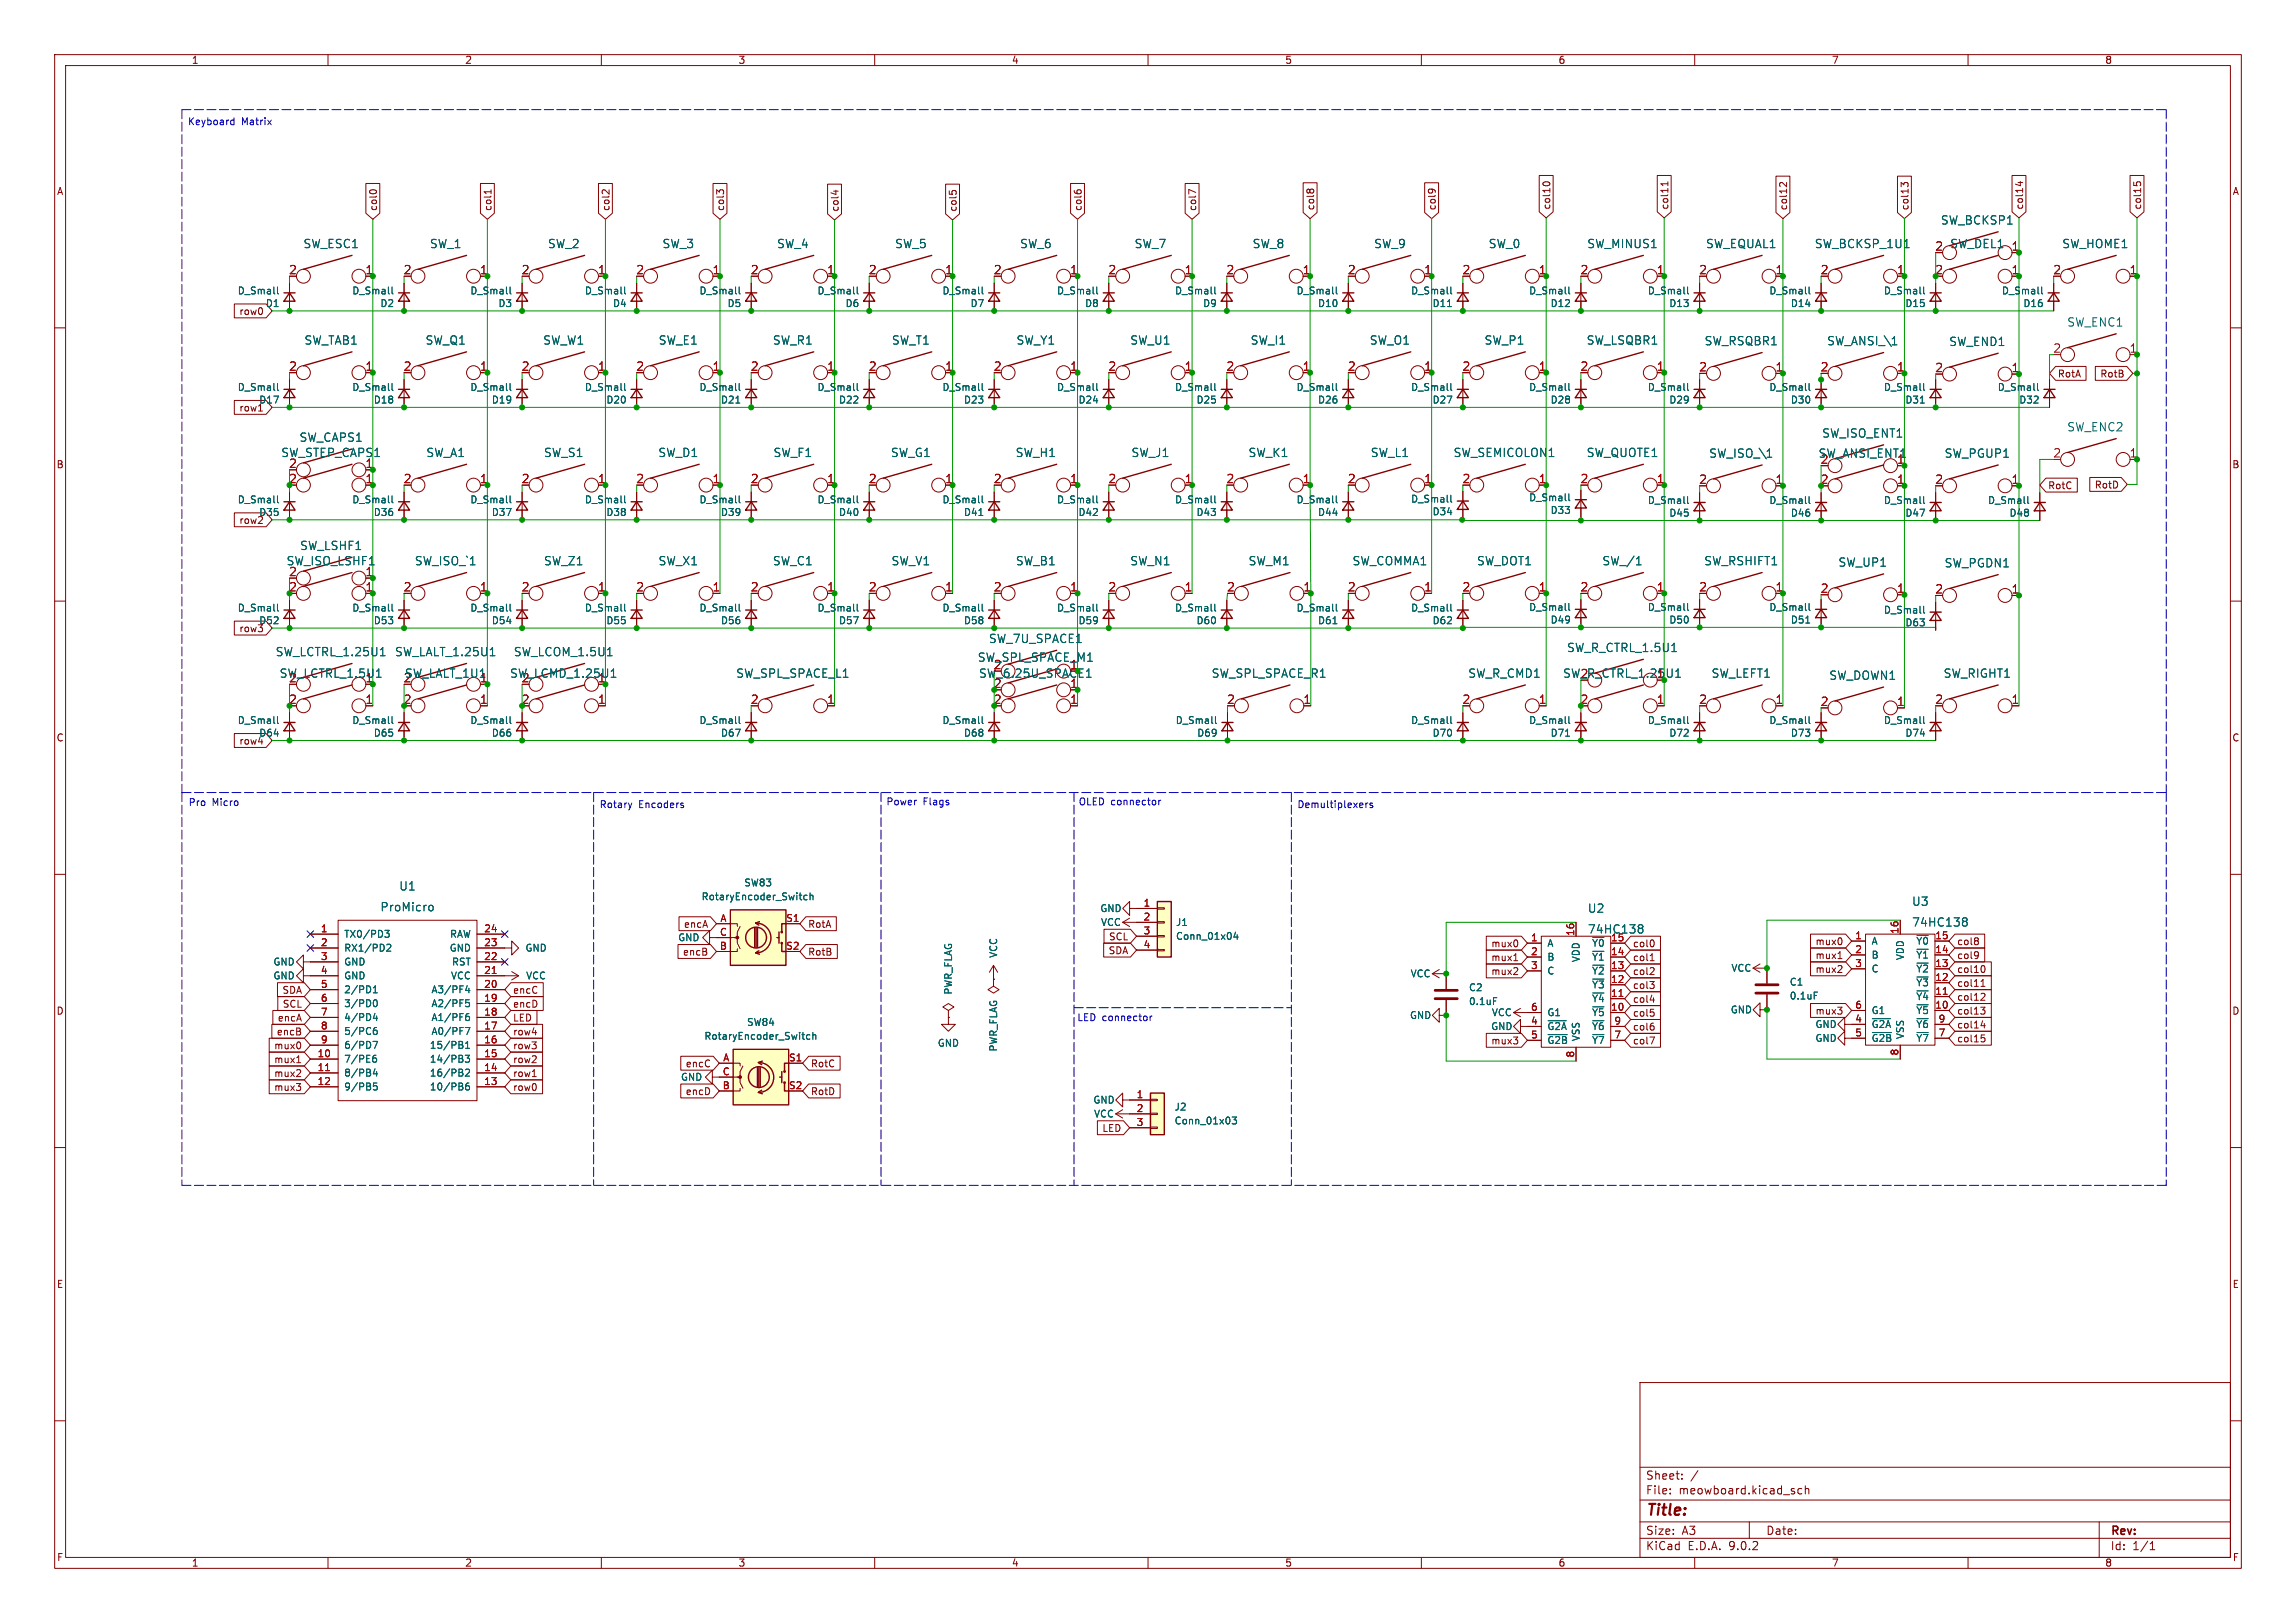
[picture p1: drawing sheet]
<svg xmlns="http://www.w3.org/2000/svg" width="420mm" height="297mm" viewBox="0 0 420 297" stroke-linecap="round" stroke-linejoin="round" font-family="sans-serif">
<defs><g id="words">
<text font-size="2.8" fill="#840000" x="301" y="277.9">Title:</text>
<g font-size="2.1" fill="#006464">
<text x="354.9" y="41.3">SW_BCKSP1</text>
<text x="55.4" y="45.6">SW_ESC1</text>
<text x="78.6" y="45.6">SW_1</text>
<text x="100.1" y="45.6">SW_2</text>
<text x="121.1" y="45.6">SW_3</text>
<text x="142.1" y="45.6">SW_4</text>
<text x="163.6" y="45.6">SW_5</text>
<text x="186.5" y="45.6">SW_6</text>
<text x="207.5" y="45.6">SW_7</text>
<text x="229" y="45.6">SW_8</text>
<text x="251.3" y="45.6">SW_9</text>
<text x="272.2" y="45.6">SW_0</text>
<text x="290.3" y="45.6">SW_MINUS1</text>
<text x="312" y="45.6">SW_EQUAL1</text>
<text x="331.9" y="45.6">SW_BCKSP_1U1</text>
<text x="356.6" y="45.6">SW_DEL1</text>
<text x="377.2" y="45.6">SW_HOME1</text>
<text x="378.1" y="60">SW_ENC1</text>
<text x="55.6" y="63.3">SW_TAB1</text>
<text x="77.8" y="63.3">SW_Q1</text>
<text x="99.3" y="63.3">SW_W1</text>
<text x="120.4" y="63.3">SW_E1</text>
<text x="141.3" y="63.3">SW_R1</text>
<text x="163.1" y="63.3">SW_T1</text>
<text x="185.9" y="63.3">SW_Y1</text>
<text x="206.7" y="63.3">SW_U1</text>
<text x="228.7" y="63.3">SW_I1</text>
<text x="250.5" y="63.3">SW_O1</text>
<text x="271.5" y="63.3">SW_P1</text>
<text x="290.2" y="63.3">SW_LSQBR1</text>
<text x="311.7" y="63.4">SW_RSQBR1</text>
<text x="334.1" y="63.4">SW_ANSI_\1</text>
<text x="356.5" y="63.5">SW_END1</text>
<text x="51.4" y="83.8">SW_STEP_CAPS1</text>
<text x="54.7" y="81.1">SW_CAPS1</text>
<text x="77.9" y="83.8">SW_A1</text>
<text x="99.4" y="83.8">SW_S1</text>
<text x="120.3" y="83.8">SW_D1</text>
<text x="141.4" y="83.8">SW_F1</text>
<text x="162.9" y="83.8">SW_G1</text>
<text x="185.7" y="83.8">SW_H1</text>
<text x="206.9" y="83.8">SW_J1</text>
<text x="228.3" y="83.8">SW_K1</text>
<text x="250.7" y="83.8">SW_L1</text>
<text x="265.8" y="83.8">SW_SEMICOLON1</text>
<text x="290.2" y="83.8">SW_QUOTE1</text>
<text x="312.6" y="84">SW_ISO_\1</text>
<text x="332.6" y="84">SW_ANSI_ENT1</text>
<text x="333.2" y="80.3">SW_ISO_ENT1</text>
<text x="355.6" y="84">SW_PGUP1</text>
<text x="378.1" y="79.1">SW_ENC2</text>
<text x="66.8" y="85.7">1</text>
<text x="333" y="85">2</text>
<text x="54.8" y="100.9">SW_LSHF1</text>
<text x="52.3" y="103.7">SW_ISO_LSHF1</text>
<text x="52.8" y="105.5">2</text>
<text x="75.8" y="103.7">SW_ISO_`1</text>
<text x="99.4" y="103.7">SW_Z1</text>
<text x="120.4" y="103.7">SW_X1</text>
<text x="141.3" y="103.7">SW_C1</text>
<text x="163" y="103.7">SW_V1</text>
<text x="185.7" y="103.7">SW_B1</text>
<text x="206.7" y="103.7">SW_N1</text>
<text x="228.3" y="103.7">SW_M1</text>
<text x="247.3" y="103.7">SW_COMMA1</text>
<text x="270.1" y="103.7">SW_DOT1</text>
<text x="293" y="103.7">SW_/1</text>
<text x="311.7" y="103.7">SW_RSHIFT1</text>
<text x="336.2" y="103.9">SW_UP1</text>
<text x="355.6" y="104">SW_PGDN1</text>
<text x="180.8" y="117.9">SW_7U_SPACE1</text>
<text x="286.6" y="119.5">SW_R_CTRL_1.5U1</text>
<text x="50.3" y="120.3">SW_LCTRL_1.25U1</text>
<text x="51.1" y="124.2">SW_LCTRL_1.5U1</text>
<text x="72.2" y="120.3">SW_LALT_1.25U1</text>
<text x="74" y="124.2">SW_LALT_1U1</text>
<text x="93.2" y="124.2">SW_LCMD_1.25U1</text>
<text x="93.9" y="120.3">SW_LCOM_1.5U1</text>
<text x="95.3" y="125">2</text>
<text x="109.3" y="125">1</text>
<text x="134.6" y="124.2">SW_SPL_SPACE_L1</text>
<text x="178.8" y="121.3">SW_SPL_SPACE_M1</text>
<text x="181.7" y="122.6">2</text>
<text x="195.7" y="122.6">1</text>
<text x="221.6" y="124.2">SW_SPL_SPACE_R1</text>
<text x="268.5" y="124.2">SW_R_CMD1</text>
<text x="313" y="124.2">SW_LEFT1</text>
<text x="334.5" y="124.6">SW_DOWN1</text>
<text x="355.5" y="124.2">SW_RIGHT1</text>
<text x="69.5" y="167">ProMicro</text>
<text x="72.9" y="163.2">U1</text>
<text x="290.4" y="167.2">U2</text>
<text x="349.7" y="166">U3</text>
<text x="290.4" y="171">74HC138</text>
<text x="349.7" y="169.8">74HC138</text>
</g>
<g font-size="2.1" fill="#a90000">
<text x="353.9" y="46">2</text>
<text x="367.9" y="46">1</text>
<text x="52.8" y="50.3">2</text>
<text x="66.8" y="50.3">1</text>
<text x="73.7" y="50.3">2</text>
<text x="87.7" y="50.3">1</text>
<text x="95.3" y="50.3">2</text>
<text x="109.3" y="50.3">1</text>
<text x="116.3" y="50.3">2</text>
<text x="130.3" y="50.3">1</text>
<text x="137.2" y="50.3">2</text>
<text x="151.2" y="50.3">1</text>
<text x="158.8" y="50.3">2</text>
<text x="172.8" y="50.3">1</text>
<text x="181.7" y="50.3">2</text>
<text x="195.7" y="50.3">1</text>
<text x="202.7" y="50.3">2</text>
<text x="216.6" y="50.3">1</text>
<text x="224.2" y="50.3">2</text>
<text x="238.2" y="50.3">1</text>
<text x="246.5" y="50.3">2</text>
<text x="260.4" y="50.3">1</text>
<text x="267.4" y="50.3">2</text>
<text x="281.4" y="50.3">1</text>
<text x="289" y="50.3">2</text>
<text x="303" y="50.3">1</text>
<text x="310.7" y="50.3">2</text>
<text x="324.7" y="50.3">1</text>
<text x="333" y="50.3">2</text>
<text x="346.9" y="50.3">1</text>
<text x="367.9" y="50.3">1</text>
<text x="375.5" y="50.3">2</text>
<text x="389.5" y="50.3">1</text>
<text x="389.5" y="64.6">1</text>
<text x="52.8" y="67.9">2</text>
<text x="66.8" y="67.9">1</text>
<text x="73.7" y="67.9">2</text>
<text x="87.7" y="67.9">1</text>
<text x="95.3" y="67.9">2</text>
<text x="109.3" y="67.9">1</text>
<text x="116.3" y="67.9">2</text>
<text x="130.3" y="67.9">1</text>
<text x="137.2" y="67.9">2</text>
<text x="151.2" y="67.9">1</text>
<text x="158.8" y="67.9">2</text>
<text x="172.8" y="67.9">1</text>
<text x="181.7" y="67.9">2</text>
<text x="195.7" y="67.9">1</text>
<text x="202.7" y="67.9">2</text>
<text x="216.6" y="67.9">1</text>
<text x="224.2" y="67.9">2</text>
<text x="238.2" y="67.9">1</text>
<text x="246.5" y="67.9">2</text>
<text x="260.4" y="67.9">1</text>
<text x="267.4" y="67.9">2</text>
<text x="281.4" y="67.9">1</text>
<text x="289" y="67.9">2</text>
<text x="303" y="67.9">1</text>
<text x="310.7" y="68.1">2</text>
<text x="324.7" y="68.1">1</text>
<text x="333" y="68.1">2</text>
<text x="346.9" y="68.1">1</text>
<text x="353.9" y="68.2">2</text>
<text x="367.9" y="68.2">1</text>
<text x="375.5" y="83.8">2</text>
<text x="389.5" y="83.8">1</text>
<text x="52.8" y="85.7">2</text>
<text x="66.8" y="88.5">1</text>
<text x="73.7" y="88.5">2</text>
<text x="87.7" y="88.5">1</text>
<text x="95.3" y="88.5">2</text>
<text x="109.3" y="88.5">1</text>
<text x="116.3" y="88.5">2</text>
<text x="130.3" y="88.5">1</text>
<text x="137.2" y="88.5">2</text>
<text x="151.2" y="88.5">1</text>
<text x="158.8" y="88.5">2</text>
<text x="172.8" y="88.5">1</text>
<text x="181.7" y="88.5">2</text>
<text x="195.7" y="88.5">1</text>
<text x="202.7" y="88.5">2</text>
<text x="216.6" y="88.5">1</text>
<text x="224.2" y="88.5">2</text>
<text x="238.2" y="88.5">1</text>
<text x="246.5" y="88.5">2</text>
<text x="260.4" y="88.5">1</text>
<text x="267.4" y="88.5">2</text>
<text x="281.4" y="88.5">1</text>
<text x="289" y="88.5">2</text>
<text x="303" y="88.5">1</text>
<text x="310.7" y="88.6">2</text>
<text x="324.7" y="88.6">1</text>
<text x="346.9" y="85">1</text>
<text x="346.9" y="88.6">1</text>
<text x="353.9" y="88.6">2</text>
<text x="367.9" y="88.6">1</text>
<text x="66.8" y="105.5">1</text>
<text x="66.8" y="108.3">1</text>
<text x="73.7" y="108.3">2</text>
<text x="87.7" y="108.3">1</text>
<text x="95.3" y="108.3">2</text>
<text x="109.3" y="108.3">1</text>
<text x="116.3" y="108.3">2</text>
<text x="130.3" y="108.3">1</text>
<text x="137.2" y="108.3">2</text>
<text x="151.2" y="108.3">1</text>
<text x="158.8" y="108.3">2</text>
<text x="172.8" y="108.3">1</text>
<text x="181.7" y="108.3">2</text>
<text x="195.7" y="108.3">1</text>
<text x="202.7" y="108.3">2</text>
<text x="216.6" y="108.3">1</text>
<text x="224.4" y="108.3">2</text>
<text x="238.3" y="108.3">1</text>
<text x="246.5" y="108.3">2</text>
<text x="260.4" y="108.3">1</text>
<text x="267.4" y="108.3">2</text>
<text x="281.4" y="108.3">1</text>
<text x="289" y="108.3">2</text>
<text x="303" y="108.3">1</text>
<text x="310.7" y="108.3">2</text>
<text x="324.7" y="108.3">1</text>
<text x="333" y="108.6">2</text>
<text x="346.9" y="108.6">1</text>
<text x="353.9" y="108.7">2</text>
<text x="367.9" y="108.7">1</text>
<text x="52.8" y="125">2</text>
<text x="66.8" y="125">1</text>
<text x="73.7" y="125">2</text>
<text x="87.7" y="125">1</text>
<text x="195.7" y="126">1</text>
<text x="289" y="124.2">2</text>
<text x="303" y="124.2">1</text>
<text x="66.8" y="128.9">1</text>
<text x="87.7" y="128.9">1</text>
<text x="109.3" y="128.9">1</text>
<text x="137.2" y="128.9">2</text>
<text x="151.2" y="128.9">1</text>
<text x="195.7" y="128.9">1</text>
<text x="224.4" y="128.9">2</text>
<text x="238.3" y="128.9">1</text>
<text x="267.4" y="128.9">2</text>
<text x="281.4" y="128.9">1</text>
<text x="303" y="128.9">1</text>
<text x="310.7" y="128.9">2</text>
<text x="324.7" y="128.9">1</text>
<text x="333" y="129.3">2</text>
<text x="346.9" y="129.3">1</text>
<text x="353.9" y="128.9">2</text>
<text x="367.9" y="128.9">1</text>
</g>
<g font-size="2.1" fill="#009600">
<text x="353.9" y="50.3">2</text>
<text x="375.5" y="64.6">2</text>
<text x="52.8" y="88.5">2</text>
<text x="333" y="88.6">2</text>
<text x="52.8" y="108.3">2</text>
<text x="179" y="124.2">SW_6.25U_SPACE1</text>
<text x="181.7" y="126">2</text>
<text x="285.8" y="124.2">SW_R_CTRL_1.25U1</text>
<text x="52.8" y="128.9">2</text>
<text x="73.7" y="128.9">2</text>
<text x="95.3" y="128.9">2</text>
<text x="181.7" y="128.9">2</text>
<text x="289" y="128.9">2</text>
</g>
<g font-size="2.1" fill="#840000">
<text x="301" y="273.7">File:</text>
<text x="301" y="271">Sheet:</text>
<text x="307.1" y="273.7">meowboard.kicad_sch</text>
<text x="301" y="281.1">Size:</text>
<text x="307.6" y="281.1">A3</text>
<text x="323" y="281.1">Date:</text>
<text x="386" y="281.3">Rev:</text>
<text x="301" y="283.9">KiCad</text>
<text x="308.7" y="283.9">E.D.A.</text>
<text x="316.3" y="283.9">9.0.2</text>
<text x="386" y="283.9">Id:</text>
<text x="390.1" y="283.9">1/1</text>
</g>
<g font-size="1.8" fill="#840000">
<text x="35" y="11.9">1</text>
<text x="85" y="11.9">2</text>
<text x="135" y="11.9">3</text>
<text x="185" y="11.9">4</text>
<text x="235" y="11.9">5</text>
<text x="285" y="11.9">6</text>
<text x="335" y="11.9">7</text>
<text x="385" y="11.9">8</text>
<text x="10.3" y="35.9">A</text>
<text x="408.3" y="35.9">A</text>
<text x="69.2" y="38.7" transform="rotate(-90 69.2 38.7)">col0</text>
<text x="90.1" y="38.7" transform="rotate(-90 90.1 38.7)">col1</text>
<text x="111.7" y="38.7" transform="rotate(-90 111.7 38.7)">col2</text>
<text x="132.7" y="38.7" transform="rotate(-90 132.7 38.7)">col3</text>
<text x="153.6" y="38.8" transform="rotate(-90 153.6 38.8)">col4</text>
<text x="175.2" y="38.8" transform="rotate(-90 175.2 38.8)">col5</text>
<text x="198.1" y="38.7" transform="rotate(-90 198.1 38.7)">col6</text>
<text x="219" y="38.7" transform="rotate(-90 219 38.7)">col7</text>
<text x="240.6" y="38.6" transform="rotate(-90 240.6 38.6)">col8</text>
<text x="262.8" y="38.6" transform="rotate(-90 262.8 38.6)">col9</text>
<text x="283.8" y="38.4" transform="rotate(-90 283.8 38.4)">col10</text>
<text x="305.4" y="38.4" transform="rotate(-90 305.4 38.4)">col11</text>
<text x="327.1" y="38.6" transform="rotate(-90 327.1 38.6)">col12</text>
<text x="349.3" y="38.6" transform="rotate(-90 349.3 38.6)">col13</text>
<text x="370.3" y="38.4" transform="rotate(-90 370.3 38.4)">col14</text>
<text x="391.9" y="38.4" transform="rotate(-90 391.9 38.4)">col15</text>
<text x="43.7" y="57.9">row0</text>
<text x="376.3" y="69.3">RotA</text>
<text x="384.1" y="69.3">RotB</text>
<text x="43.7" y="75.5">row1</text>
<text x="10.3" y="85.9">B</text>
<text x="374.6" y="89.7">RotC</text>
<text x="383.1" y="89.6">RotD</text>
<text x="408.2" y="85.9">B</text>
<text x="43.7" y="96.1">row2</text>
<text x="43.7" y="115.9">row3</text>
<text x="10.3" y="135.9">C</text>
<text x="43.7" y="136.5">row4</text>
<text x="408.2" y="135.9">C</text>
<text x="125" y="170">encA</text>
<text x="147.7" y="170">RotA</text>
<text x="202.8" y="172.3">SCL</text>
<text x="272.7" y="173.5">mux0</text>
<text x="298.6" y="173.5">col0</text>
<text x="332" y="173.2">mux0</text>
<text x="357.9" y="173.2">col8</text>
<text x="124.8" y="175.1">encB</text>
<text x="147.7" y="175.1">RotB</text>
<text x="202.7" y="174.8">SDA</text>
<text x="272.7" y="176.1">mux1</text>
<text x="272.7" y="178.6">mux2</text>
<text x="298.6" y="178.6">col2</text>
<text x="298.6" y="176.1">col1</text>
<text x="332" y="175.7">mux1</text>
<text x="332" y="178.2">mux2</text>
<text x="357.9" y="178.2">col10</text>
<text x="357.9" y="175.7">col9</text>
<text x="10.3" y="185.9">D</text>
<text x="51.6" y="182.1">SDA</text>
<text x="51.6" y="184.6">SCL</text>
<text x="93.8" y="184.6">encD</text>
<text x="93.8" y="182.1">encC</text>
<text x="298.6" y="183.7">col4</text>
<text x="298.6" y="181.2">col3</text>
<text x="332" y="185.9">mux3</text>
<text x="357.9" y="183.3">col12</text>
<text x="357.9" y="180.8">col11</text>
<text x="357.9" y="185.9">col13</text>
<text x="408.2" y="185.9">D</text>
<text x="50.5" y="189.7">encB</text>
<text x="50.7" y="187.1">encA</text>
<text x="93.8" y="187.1">LED</text>
<text x="93.8" y="189.7">row4</text>
<text x="272.7" y="191.3">mux3</text>
<text x="298.6" y="188.8">col6</text>
<text x="298.6" y="191.3">col7</text>
<text x="298.6" y="186.2">col5</text>
<text x="357.9" y="188.4">col14</text>
<text x="357.9" y="190.9">col15</text>
<text x="50.1" y="192.2">mux0</text>
<text x="50.1" y="197.3">mux2</text>
<text x="50.1" y="194.8">mux1</text>
<text x="93.8" y="194.8">row2</text>
<text x="93.8" y="192.2">row3</text>
<text x="93.8" y="197.3">row1</text>
<text x="125.3" y="195.5">encC</text>
<text x="148.2" y="195.5">RotC</text>
<text x="50.1" y="199.8">mux3</text>
<text x="93.8" y="199.8">row0</text>
<text x="125.3" y="200.6">encD</text>
<text x="148.2" y="200.6">RotD</text>
<text x="201.5" y="207.3">LED</text>
<text x="10.3" y="235.9">E</text>
<text x="408.3" y="235.9">E</text>
<text x="10.3" y="285.9">F</text>
<text x="35" y="286.9">1</text>
<text x="85" y="286.9">2</text>
<text x="135" y="286.9">3</text>
<text x="185" y="286.9">4</text>
<text x="235" y="286.9">5</text>
<text x="285" y="286.9">6</text>
<text x="335" y="286.9">7</text>
<text x="385" y="286.9">8</text>
<text x="408.3" y="285.9">F</text>
</g>
<g font-size="1.8" fill="#0000c2">
<text x="34.3" y="23">Keyboard</text>
<text x="44.2" y="23">Matrix</text>
<text x="34.4" y="147.6">Pro</text>
<text x="38.8" y="147.6">Micro</text>
<text x="109.6" y="148">Rotary</text>
<text x="116.8" y="148">Encoders</text>
<text x="162.1" y="147.5">Power</text>
<text x="168.8" y="147.5">Flags</text>
<text x="197.2" y="147.5">OLED connector</text>
<text x="237.2" y="148">Demultiplexers</text>
<text x="197" y="186.9">LED connector</text>
</g>
<g font-size="1.8" fill="#006464">
<text x="43.4" y="54.1">D_Small</text>
<text x="48.5" y="56.4">D1</text>
<text x="64.4" y="54.1">D_Small</text>
<text x="69.5" y="56.4">D2</text>
<text x="85.9" y="54.1">D_Small</text>
<text x="91.1" y="56.4">D3</text>
<text x="106.9" y="54.1">D_Small</text>
<text x="112" y="56.4">D4</text>
<text x="127.9" y="54.1">D_Small</text>
<text x="133" y="56.4">D5</text>
<text x="149.4" y="54.1">D_Small</text>
<text x="154.6" y="56.4">D6</text>
<text x="172.3" y="54.1">D_Small</text>
<text x="177.4" y="56.4">D7</text>
<text x="193.3" y="54.1">D_Small</text>
<text x="198.4" y="56.4">D8</text>
<text x="214.8" y="54.1">D_Small</text>
<text x="220" y="56.4">D9</text>
<text x="237.1" y="54.1">D_Small</text>
<text x="241" y="56.4">D10</text>
<text x="258" y="54.1">D_Small</text>
<text x="262" y="56.4">D11</text>
<text x="279.6" y="54.1">D_Small</text>
<text x="283.6" y="56.4">D12</text>
<text x="301.3" y="54.1">D_Small</text>
<text x="305.3" y="56.4">D13</text>
<text x="323.6" y="54.1">D_Small</text>
<text x="327.5" y="56.4">D14</text>
<text x="344.5" y="54.1">D_Small</text>
<text x="348.4" y="56.4">D15</text>
<text x="366.1" y="54.1">D_Small</text>
<text x="370" y="56.4">D16</text>
<text x="43.4" y="71.7">D_Small</text>
<text x="64.4" y="71.7">D_Small</text>
<text x="85.9" y="71.7">D_Small</text>
<text x="106.9" y="71.7">D_Small</text>
<text x="127.9" y="71.7">D_Small</text>
<text x="149.4" y="71.7">D_Small</text>
<text x="172.3" y="71.7">D_Small</text>
<text x="193.3" y="71.7">D_Small</text>
<text x="214.8" y="71.7">D_Small</text>
<text x="237.1" y="71.7">D_Small</text>
<text x="258" y="71.7">D_Small</text>
<text x="279.6" y="71.7">D_Small</text>
<text x="301.3" y="71.7">D_Small</text>
<text x="323.6" y="71.7">D_Small</text>
<text x="344.5" y="71.7">D_Small</text>
<text x="365.3" y="71.7">D_Small</text>
<text x="47.3" y="74">D17</text>
<text x="68.3" y="74">D18</text>
<text x="89.9" y="74">D19</text>
<text x="110.8" y="74">D20</text>
<text x="131.8" y="74">D21</text>
<text x="153.4" y="74">D22</text>
<text x="176.2" y="74">D23</text>
<text x="197.2" y="74">D24</text>
<text x="218.8" y="74">D25</text>
<text x="241" y="74">D26</text>
<text x="262" y="74">D27</text>
<text x="283.6" y="74">D28</text>
<text x="305.3" y="74">D29</text>
<text x="327.5" y="74">D30</text>
<text x="348.4" y="74">D31</text>
<text x="369.3" y="74">D32</text>
<text x="43.4" y="92.3">D_Small</text>
<text x="47.3" y="94.6">D35</text>
<text x="64.4" y="92.3">D_Small</text>
<text x="68.3" y="94.6">D36</text>
<text x="85.9" y="92.3">D_Small</text>
<text x="89.9" y="94.6">D37</text>
<text x="106.9" y="92.3">D_Small</text>
<text x="110.8" y="94.6">D38</text>
<text x="127.9" y="92.3">D_Small</text>
<text x="131.8" y="94.6">D39</text>
<text x="149.4" y="92.3">D_Small</text>
<text x="153.4" y="94.6">D40</text>
<text x="172.3" y="92.3">D_Small</text>
<text x="176.2" y="94.6">D41</text>
<text x="193.3" y="92.3">D_Small</text>
<text x="197.2" y="94.6">D42</text>
<text x="214.8" y="92.3">D_Small</text>
<text x="218.8" y="94.6">D43</text>
<text x="237.1" y="92.3">D_Small</text>
<text x="241" y="94.6">D44</text>
<text x="258" y="92.2">D_Small</text>
<text x="262" y="94.5">D34</text>
<text x="279.6" y="91.9">D_Small</text>
<text x="283.6" y="94.2">D33</text>
<text x="301.3" y="92.4">D_Small</text>
<text x="305.3" y="94.7">D45</text>
<text x="323.6" y="92.4">D_Small</text>
<text x="327.5" y="94.7">D46</text>
<text x="344.5" y="92.4">D_Small</text>
<text x="348.4" y="94.7">D47</text>
<text x="363.6" y="92.4">D_Small</text>
<text x="367.5" y="94.7">D48</text>
<text x="43.4" y="112.1">D_Small</text>
<text x="64.4" y="112.1">D_Small</text>
<text x="85.9" y="112.1">D_Small</text>
<text x="106.9" y="112.1">D_Small</text>
<text x="127.9" y="112.1">D_Small</text>
<text x="149.4" y="112.1">D_Small</text>
<text x="172.3" y="112.1">D_Small</text>
<text x="193.3" y="112.1">D_Small</text>
<text x="214.8" y="112.1">D_Small</text>
<text x="237.1" y="112.1">D_Small</text>
<text x="258" y="112.1">D_Small</text>
<text x="279.6" y="112">D_Small</text>
<text x="301.3" y="112">D_Small</text>
<text x="323.6" y="112">D_Small</text>
<text x="344.5" y="112.5">D_Small</text>
<text x="47.3" y="114.4">D52</text>
<text x="68.3" y="114.4">D53</text>
<text x="89.9" y="114.4">D54</text>
<text x="110.8" y="114.4">D55</text>
<text x="131.8" y="114.4">D56</text>
<text x="153.4" y="114.4">D57</text>
<text x="176.2" y="114.4">D58</text>
<text x="197.2" y="114.4">D59</text>
<text x="218.8" y="114.4">D60</text>
<text x="241" y="114.4">D61</text>
<text x="262" y="114.4">D62</text>
<text x="283.6" y="114.3">D49</text>
<text x="305.3" y="114.3">D50</text>
<text x="327.5" y="114.3">D51</text>
<text x="348.4" y="114.8">D63</text>
<text x="43.4" y="132.7">D_Small</text>
<text x="47.3" y="135">D64</text>
<text x="64.4" y="132.7">D_Small</text>
<text x="68.3" y="135">D65</text>
<text x="85.9" y="132.7">D_Small</text>
<text x="89.9" y="135">D66</text>
<text x="127.9" y="132.7">D_Small</text>
<text x="131.8" y="135">D67</text>
<text x="172.3" y="132.7">D_Small</text>
<text x="176.2" y="135">D68</text>
<text x="215" y="132.7">D_Small</text>
<text x="218.9" y="135">D69</text>
<text x="258" y="132.7">D_Small</text>
<text x="262" y="135">D70</text>
<text x="279.6" y="132.7">D_Small</text>
<text x="283.6" y="135">D71</text>
<text x="301.3" y="132.7">D_Small</text>
<text x="305.3" y="135">D72</text>
<text x="323.6" y="132.7">D_Small</text>
<text x="327.5" y="135">D73</text>
<text x="344.5" y="132.7">D_Small</text>
<text x="348.4" y="135">D74</text>
<text x="128.2" y="164.9">RotaryEncoder_Switch</text>
<text x="136" y="162.4">SW83</text>
<text x="201.2" y="167.1">GND</text>
<text x="62.9" y="171.8">TX0/PD3</text>
<text x="82.2" y="171.8">RAW</text>
<text x="124" y="172.4">GND</text>
<text x="201.3" y="169.6">VCC</text>
<text x="215" y="169.6">J1</text>
<text x="215" y="172.2">Conn_01x04</text>
<text x="283" y="173.5">A</text>
<text x="291.1" y="173.5">~{Y0}</text>
<text x="342.3" y="173.1">A</text>
<text x="350.4" y="173.1">~{Y0}</text>
<text x="49.9" y="176.9">GND</text>
<text x="49.9" y="179.4">GND</text>
<text x="62.9" y="174.3">RX1/PD2</text>
<text x="62.9" y="176.9">GND</text>
<text x="62.9" y="179.4">GND</text>
<text x="82.2" y="174.3">GND</text>
<text x="82.4" y="179.4">VCC</text>
<text x="82.6" y="176.9">RST</text>
<text x="96" y="174.3">GND</text>
<text x="96.1" y="179.4">VCC</text>
<text x="182.6" y="175.4" transform="rotate(-90 182.6 175.4)">VCC</text>
<text x="257.9" y="179">VCC</text>
<text x="283" y="176">B</text>
<text x="283" y="178.5">C</text>
<text x="289.2" y="176.2" transform="rotate(-90 289.2 176.2)">VDD</text>
<text x="291.1" y="176">~{Y1}</text>
<text x="291.1" y="178.5">~{Y2}</text>
<text x="316.6" y="178">VCC</text>
<text x="342.3" y="175.6">B</text>
<text x="342.3" y="178.2">C</text>
<text x="348.5" y="175.8" transform="rotate(-90 348.5 175.8)">VDD</text>
<text x="350.4" y="175.6">~{Y1}</text>
<text x="350.4" y="178.2">~{Y2}</text>
<text x="62.9" y="182">2/PD1</text>
<text x="62.9" y="184.5">3/PD0</text>
<text x="78.8" y="182">A3/PF4</text>
<text x="78.8" y="184.5">A2/PF5</text>
<text x="174.3" y="182.1" transform="rotate(-90 174.3 182.1)">PWR_FLAG</text>
<text x="268.6" y="181.6">C2</text>
<text x="268.6" y="184.1">0.1uF</text>
<text x="291.1" y="181.1">~{Y3}</text>
<text x="291.1" y="183.6">~{Y4}</text>
<text x="316.5" y="185.6">GND</text>
<text x="327.3" y="180.6">C1</text>
<text x="327.3" y="183.1">0.1uF</text>
<text x="342.3" y="185.8">G1</text>
<text x="350.4" y="180.7">~{Y3}</text>
<text x="350.4" y="183.2">~{Y4}</text>
<text x="350.4" y="185.8">~{Y5}</text>
<text x="62.9" y="187">4/PD4</text>
<text x="62.9" y="189.6">5/PC6</text>
<text x="78.8" y="187">A1/PF6</text>
<text x="78.8" y="189.6">A0/PF7</text>
<text x="128.7" y="190.5">RotaryEncoder_Switch</text>
<text x="136.6" y="187.9">SW84</text>
<text x="171.4" y="191.7">GND</text>
<text x="257.8" y="186.7">GND</text>
<text x="272.7" y="188.7">GND</text>
<text x="272.8" y="186.2">VCC</text>
<text x="283" y="186.2">G1</text>
<text x="283" y="188.7">~{G2A}</text>
<text x="283" y="191.2">~{G2B}</text>
<text x="289.2" y="190.6" transform="rotate(-90 289.2 190.6)">VSS</text>
<text x="291.1" y="186.2">~{Y5}</text>
<text x="291.1" y="188.7">~{Y6}</text>
<text x="291.1" y="191.2">~{Y7}</text>
<text x="332" y="190.9">GND</text>
<text x="332" y="188.3">GND</text>
<text x="342.3" y="188.3">~{G2A}</text>
<text x="342.3" y="190.9">~{G2B}</text>
<text x="348.5" y="190.2" transform="rotate(-90 348.5 190.2)">VSS</text>
<text x="350.4" y="188.3">~{Y6}</text>
<text x="350.4" y="190.9">~{Y7}</text>
<text x="62.9" y="192.1">6/PD7</text>
<text x="62.9" y="194.7">7/PE6</text>
<text x="62.9" y="197.2">8/PB4</text>
<text x="78.5" y="192.1">15/PB1</text>
<text x="78.5" y="194.7">14/PB3</text>
<text x="78.5" y="197.2">16/PB2</text>
<text x="124.5" y="198">GND</text>
<text x="182.6" y="192.5" transform="rotate(-90 182.6 192.5)">PWR_FLAG</text>
<text x="62.9" y="199.7">9/PB5</text>
<text x="78.5" y="199.7">10/PB6</text>
<text x="199.9" y="202.2">GND</text>
<text x="214.8" y="203.4">J2</text>
<text x="200" y="204.7">VCC</text>
<text x="214.8" y="206">Conn_01x03</text>
</g>
<g font-size="1.8" fill="#a90000">
<text x="209.1" y="166">1</text>
<text x="58.6" y="170.7">1</text>
<text x="58.6" y="173.2">2</text>
<text x="88.5" y="170.7">24</text>
<text x="88.5" y="173.2">23</text>
<text x="131.6" y="171.3">C</text>
<text x="131.6" y="173.9">B</text>
<text x="131.7" y="168.8">A</text>
<text x="143.7" y="168.8">S1</text>
<text x="143.7" y="173.9">S2</text>
<text x="209.1" y="168.5">2</text>
<text x="209.1" y="171.1">3</text>
<text x="209.1" y="173.6">4</text>
<text x="280" y="172.3">1</text>
<text x="288" y="171.4" transform="rotate(-90 288 171.4)">16</text>
<text x="294.6" y="172.3">15</text>
<text x="339.3" y="172">1</text>
<text x="347.3" y="171" transform="rotate(-90 347.3 171)">16</text>
<text x="353.9" y="172">15</text>
<text x="58.6" y="175.8">3</text>
<text x="58.6" y="178.3">4</text>
<text x="88.5" y="175.8">22</text>
<text x="88.5" y="178.3">21</text>
<text x="280" y="174.9">2</text>
<text x="280" y="177.4">3</text>
<text x="294.6" y="174.9">14</text>
<text x="294.6" y="177.4">13</text>
<text x="294.6" y="180">12</text>
<text x="339.3" y="174.5">2</text>
<text x="339.3" y="177">3</text>
<text x="353.9" y="174.5">14</text>
<text x="353.9" y="177">13</text>
<text x="353.9" y="179.6">12</text>
<text x="58.6" y="180.8">5</text>
<text x="58.6" y="183.4">6</text>
<text x="58.6" y="185.9">7</text>
<text x="88.5" y="180.8">20</text>
<text x="88.5" y="183.4">19</text>
<text x="88.5" y="185.9">18</text>
<text x="280" y="185">6</text>
<text x="294.6" y="182.5">11</text>
<text x="294.6" y="185">10</text>
<text x="339.3" y="184.7">6</text>
<text x="353.9" y="182.1">11</text>
<text x="353.9" y="184.7">10</text>
<text x="58.6" y="188.5">8</text>
<text x="58.6" y="191">9</text>
<text x="88.5" y="188.5">17</text>
<text x="88.5" y="191">16</text>
<text x="280" y="187.6">4</text>
<text x="280" y="190.1">5</text>
<text x="295.2" y="187.6">9</text>
<text x="295.2" y="190.1">7</text>
<text x="339.3" y="187.2">4</text>
<text x="339.3" y="189.7">5</text>
<text x="354.5" y="187.2">9</text>
<text x="354.5" y="189.7">7</text>
<text x="58" y="193.5">10</text>
<text x="58" y="196.1">11</text>
<text x="88.5" y="193.5">15</text>
<text x="88.5" y="196.1">14</text>
<text x="132.1" y="196.8">C</text>
<text x="132.2" y="194.3">A</text>
<text x="144.2" y="194.3">S1</text>
<text x="288" y="193.6" transform="rotate(-90 288 193.6)">8</text>
<text x="347.3" y="193.2" transform="rotate(-90 347.3 193.2)">8</text>
<text x="58" y="198.6">12</text>
<text x="88.5" y="198.6">13</text>
<text x="132.1" y="199.4">B</text>
<text x="144.2" y="199.4">S2</text>
<text x="207.8" y="201">1</text>
<text x="207.8" y="203.6">2</text>
<text x="207.8" y="206.1">3</text>
</g>
</g></defs>
<g fill="none" stroke="#840000" stroke-width=".18">
<path d="M10 10h400v277h-400zM12 12h396v273h-396zM60 10v2M110 10v2M160 10v2M210 10v2M260 10v2M310 10v2M360 10v2M53 51.8v5.1M73.9 51.8v5.1M137.4 51.8v5.1"/>
<path d="M159 51.8v5.1M202.8 51.8v5.1M333.1 51.8v5.1M10 60h2M53 69.5v5M73.9 69.5v5M137.4 69.5v5M159 69.5v5M181.9 69.5v5M333.1 69.5v5M408 60h2M95.5 90v5.1"/>
<path d="M159 90v5.1M181.9 90v5.1M267.6 89.9v5.1M289.2 89.7v5M354.1 90.2v5.1M373.1 90.2v5.1M10 110h2M202.8 109.9v5M224.4 109.9v5M267.6 109.9v5M289.2 109.7v5.1M408 110h2"/>
<path d="M95.5 130.4v5.1M137.4 130.4v5.1M10 160h2M408 160h2M56.8 170.9h5M56.8 173.5h5M56.8 176h5M56.8 178.6h5M61.8 168.4h25.4v33h-25.4zM87.2 170.9h5.1M87.2 173.5h5.1M87.2 176h5.1"/>
<path d="M87.2 178.6h5.1M56.8 181.1h5M56.8 183.6h5M56.8 186.2h5M56.8 188.7h5M56.8 191.3h5M56.8 193.8h5M56.8 196.3h5M56.8 198.9h5M87.2 181.1h5.1M87.2 183.6h5.1M87.2 186.2h5.1"/>
<path d="M87.2 188.7h5.1M87.2 191.3h5.1M87.2 193.8h5.1M87.2 196.3h5.1M87.2 198.9h5.1M130.3 197.1v-1.3l-1.3 1.3 1.3 1.3v-1.3h1.3M10 210h2M408 210h2M300 253h108v32h-108zM10 260h2M300 278.5h108M300 274.5h108"/>
<path d="M300 268.5h108M305.5 273.2v.2M305.5 272.5v.1M307.7 270.5v.2M307.7 269.8v.1M310.6 269.1l-1.3 1.9M320 278.5v3M329.6 272.5l-.4-.1-.3 .3v.4l.1 .2h.6M330.2 272.5l.2-.1 .4 .1 .1 .9M330.2 271.9v1.5M384 278.5v6.5M408 260h2"/>
<path d="M60 285v2M110 285v2M160 285v2M210 285v2M260 285v2M300 281.5h108M310 285v2M360 285v2M393.3 283.6h.9M393.3 282.5l.4-.4v1.5"/>
<circle cx="55.5" cy="50.5" r="1.27"/>
<circle cx="65.7" cy="50.5" r="1.27"/>
<circle cx="119" cy="50.5" r="1.27"/>
<circle cx="129.2" cy="50.5" r="1.27"/>
<circle cx="140" cy="50.5" r="1.27"/>
<circle cx="150.1" cy="50.5" r="1.27"/>
<circle cx="205.4" cy="50.5" r="1.27"/>
<circle cx="215.5" cy="50.5" r="1.27"/>
<circle cx="356.6" cy="50.5" r="1.27"/>
<circle cx="366.8" cy="50.5" r="1.27"/>
<circle cx="55.5" cy="68.2" r="1.27"/>
<circle cx="65.7" cy="68.2" r="1.27"/>
<circle cx="119" cy="68.2" r="1.27"/>
<circle cx="129.2" cy="68.2" r="1.27"/>
<circle cx="140" cy="68.2" r="1.27"/>
<circle cx="150.1" cy="68.2" r="1.27"/>
<circle cx="205.4" cy="68.2" r="1.27"/>
<circle cx="215.5" cy="68.2" r="1.27"/>
<circle cx="313.4" cy="68.3" r="1.27"/>
<circle cx="323.6" cy="68.3" r="1.27"/>
<circle cx="335.7" cy="68.3" r="1.27"/>
<circle cx="345.8" cy="68.3" r="1.27"/>
<circle cx="356.6" cy="68.5" r="1.27"/>
<circle cx="366.8" cy="68.5" r="1.27"/>
<circle cx="55.5" cy="88.8" r="1.27"/>
<circle cx="55.5" cy="86" r="1.27"/>
<circle cx="65.7" cy="86" r="1.27"/>
<circle cx="65.7" cy="88.8" r="1.27"/>
<circle cx="119" cy="88.8" r="1.27"/>
<circle cx="129.2" cy="88.8" r="1.27"/>
<circle cx="140" cy="88.8" r="1.27"/>
<circle cx="150.1" cy="88.8" r="1.27"/>
<circle cx="161.5" cy="88.8" r="1.27"/>
<circle cx="171.7" cy="88.8" r="1.27"/>
<circle cx="205.4" cy="88.8" r="1.27"/>
<circle cx="215.5" cy="88.8" r="1.27"/>
<circle cx="270.1" cy="88.8" r="1.27"/>
<circle cx="280.3" cy="88.8" r="1.27"/>
<circle cx="335.7" cy="85.2" r="1.27"/>
<circle cx="345.8" cy="85.2" r="1.27"/>
<circle cx="76.5" cy="108.6" r="1.27"/>
<circle cx="86.6" cy="108.6" r="1.27"/>
<circle cx="184.4" cy="108.6" r="1.27"/>
<circle cx="194.6" cy="108.6" r="1.27"/>
<circle cx="270.1" cy="108.6" r="1.27"/>
<circle cx="280.3" cy="108.6" r="1.27"/>
<circle cx="356.6" cy="109" r="1.27"/>
<circle cx="366.8" cy="109" r="1.27"/>
<circle cx="76.5" cy="129.2" r="1.27"/>
<circle cx="86.6" cy="129.2" r="1.27"/>
<circle cx="184.4" cy="122.8" r="1.27"/>
<circle cx="184.4" cy="126.2" r="1.27"/>
<circle cx="194.6" cy="122.8" r="1.27"/>
<circle cx="194.6" cy="126.2" r="1.27"/>
<circle cx="227.1" cy="129.2" r="1.27"/>
<circle cx="237.2" cy="129.2" r="1.27"/>
<circle cx="270.1" cy="129.2" r="1.27"/>
<circle cx="280.3" cy="129.2" r="1.27"/>
</g>
<g fill="none" stroke="#840000" stroke-width=".25">
<path d="M51.9 53.6h2.1M53 53.6l1 1.5h-2.1zM64.4 46.7l-8.9 2.6M72.9 53.6h2M73.9 53.6l1 1.5h-2zM127.9 46.7l-8.9 2.6M136.4 53.6h2M137.4 53.6l1 1.5h-2zM148.8 46.7l-8.8 2.6M158 53.6h2M159 53.6l1 1.5h-2zM201.8 53.6h2"/>
<path d="M202.8 53.6l1 1.5h-2zM214.2 46.7l-8.8 2.6M332.1 53.6h2M333.1 53.6l1 1.5h-2zM365.5 46.7l-8.9 2.6M51.9 71.2h2.1M53 71.2l1 1.6h-2.1zM64.4 64.4l-8.9 2.5M72.9 71.2h2M73.9 71.2l1 1.6h-2zM127.9 64.4l-8.9 2.5M136.4 71.2h2"/>
<path d="M137.4 71.2l1 1.6h-2zM148.8 64.4l-8.8 2.5M158 71.2h2M159 71.2l1 1.6h-2zM180.8 71.2h2.1M181.9 71.2l1 1.6h-2.1zM214.2 64.4l-8.8 2.5M322.3 64.5l-8.9 2.6M332.1 71.2h2M333.1 71.2l1 1.6h-2zM344.6 64.5l-8.9 2.6M365.5 64.6l-8.9 2.6"/>
<path d="M64.4 82.2l-8.9 2.5M64.4 85l-8.9 2.5M94.5 91.8h2M95.5 91.8l1 1.5h-2zM127.9 85l-8.9 2.5M148.8 85l-8.8 2.5M158 91.8h2M159 91.8l1 1.5h-2zM170.4 85l-8.9 2.5M180.8 91.8h2.1M181.9 91.8l1 1.5h-2.1zM214.2 85l-8.8 2.5"/>
<path d="M266.6 91.7h2M267.6 91.7l1 1.5h-2zM279 85l-8.9 2.5M288.2 91.4h2M289.2 91.4l1 1.6h-2zM344.6 81.4l-8.9 2.5M353.1 91.9h2M354.1 91.9l1 1.6h-2zM372.1 91.9h2M373.1 91.9l1 1.6h-2zM85.3 104.8l-8.8 2.5M193.3 119l-8.9 2.5"/>
<path d="M193.3 104.8l-8.9 2.5M201.8 111.6h2M202.8 111.6l1 1.6h-2zM223.4 111.6h2M224.4 111.6l1 1.6h-2zM266.6 111.6h2M267.6 111.6l1 1.6h-2zM279 104.8l-8.9 2.5M288.2 111.5h2M289.2 111.5l1 1.5h-2zM365.5 105.2l-8.9 2.5M85.3 125.3l-8.8 2.6"/>
<path d="M94.5 132.2h2M95.5 132.2l1 1.5h-2zM136.4 132.2h2M137.4 132.2l1 1.5h-2zM193.3 122.4l-8.9 2.6M236 125.3l-8.9 2.6M279 125.3l-8.9 2.6"/>
</g>
<g fill="none" stroke="#006464" stroke-width=".18">
<path d="M50.8 52.5v1.1l.1 .2M71.7 52.5v1.1l.2 .2M135.2 52.5v1.1l.2 .2M156.8 52.5v1.1l.2 .2M200.6 52.5v1.1l.2 .2M330.9 52.5v1.1l.2 .2M50.8 70.2v1.1l.1 .1M71.7 70.2v1.1l.2 .1M134.6 73.8h.7M135.2 70.2v1.1l.2 .1M156.8 70.2v1.1l.2 .1M179.7 70.2v1.1l.1 .1"/>
<path d="M330.9 70.2v1.1l.2 .1M346.1 63.1h.9M93.3 90.7v1.1l.2 .2M156.8 90.7v1.1l.2 .2M179.1 94.3h.7M179.7 90.7v1.1l.1 .2M265.4 90.6v1.1l.2 .2M287 90.4v1.1l.2 .1M351.9 90.9v1.1l.2 .1M370.9 90.9v1.1l.2 .1M200.6 110.6v1.1l.2 .1M222.2 110.6v1.1l.2 .1"/>
<path d="M265.4 110.6v1.1l.2 .1M287 110.4v1.1l.2 .2M93.3 131.1v1.1l.2 .2M135.2 131.1v1.1l.2 .2M70.4 170.3h.8l-.4 .4 .3 .2 .1 .4-.3 .2h-.3M70.8 172.9l.5-.1 .2 .4-.8 .9h.8M78.6 165.7h.3l.3 .3v.5l-.3 .2-.3-.1M68.2 193.7l.4-.1 .3 .2-.1 .5-.4 .1-.2-.1M68.2 190.6h.9l-.6 1.2M68.3 181.7h.7M68.3 180.8l.3-.4v1.3M68.3 183.4l.3-.4a.68 .68 0 0 1 .4 .6 .68 .68 0 0 1-.4 .6l-.3-.5"/>
<path d="M68.3 188.8l.2-.3h.3l.2 .3v.3l-.2 .2-.4-.1-.1-.1M68.6 185.4l-.3 .9h.8M68.6 195.6l-.3 .9h.8M68.8 193.1l-.4 .1-.2 .2M68.9 185.9v.9M68.9 196.1v.8M68.9 188l-.4 .1-.2 .5M69 198.2h-.7v.6l.2-.1h.4l.1 .2v.4l-.2 .2-.5-.2M84.6 191.2l.1 .2-.1 .4M84.6 190.7v.4M85.1 188h.9l-.6 1.3M85.1 193.1h.8l-.4 .5 .3 .1v.6l-.2 .1-.5-.1"/>
<path d="M85.2 195.8l.4-.1 .3 .3-.8 .9h.8M85.2 191.8h.7M85.2 190.9l.3-.3v1.2M85.2 186.1l.4-.1 .3 .2-.1 .5-.4 .1-.2-.2M85.2 183h.6M85.2 183.5l.4-.1 .3 .3-.1 .5h-.6M85.5 180.4l-.3 .9h.8M85.8 198.2l-.4 .1a.86 .86 0 0 0 0 1.2l.4-.2 .1-.4-.3-.2h-.3l-.1 .2M85.8 180.8v.9M85.8 185.5l-.4 .1-.2 .2"/>
</g>
<path d="M90 178.1h.8M59.6 195.9h.7" fill="none" stroke="#a90000" stroke-width=".18"/>
<path d="M133.6 166.5h10.2v10.2h-10.2z" fill="#ffffc2"/>
<g fill="none" stroke="#840000" stroke-width=".25">
<path d="M85.3 46.7l-8.8 2.6M94.5 53.6h2M95.5 53.6l1 1.5h-2zM106.9 46.7l-8.9 2.6M115.4 53.6h2.1M116.5 53.6l1 1.5h-2.1zM344.6 46.7l-8.9 2.6M374.6 53.6h2.1M375.7 53.6l1 1.5h-2.1zM85.3 64.4l-8.8 2.5M94.5 71.2h2M95.5 71.2l1 1.6h-2z"/>
<path d="M106.9 64.4l-8.9 2.5M115.4 71.2h2.1M116.5 71.2l1 1.6h-2.1zM353.1 71.2h2M354.1 71.2l1 1.6h-2zM373.9 71.2h2M374.9 71.2l1 1.6h-2zM387.1 61.1l-8.9 2.5M51.9 91.8h2.1M53 91.8l1 1.5h-2.1zM72.9 91.8h2M73.9 91.8l1 1.5h-2z"/>
<path d="M85.3 85l-8.8 2.5M106.9 85l-8.9 2.5M115.4 91.8h2.1M116.5 91.8l1 1.5h-2.1zM136.4 91.8h2M137.4 91.8l1 1.5h-2zM365.5 85.1l-8.9 2.5M387.1 80.3l-8.9 2.5M51.9 111.6h2.1M53 111.6l1 1.6h-2.1zM64.4 102l-8.9 2.5M64.4 104.8l-8.9 2.5"/>
<path d="M72.9 111.6h2M73.9 111.6l1 1.6h-2zM94.5 111.6h2M95.5 111.6l1 1.6h-2zM106.9 104.8l-8.9 2.5M115.4 111.6h2.1M116.5 111.6l1 1.6h-2.1zM127.9 104.8l-8.9 2.5M136.4 111.6h2M137.4 111.6l1 1.6h-2zM51.9 132.2h2.1M53 132.2l1 1.5h-2.1z"/>
<path d="M64.4 125.3l-8.9 2.6M64.4 121.4l-8.9 2.6M72.9 132.2h2M73.9 132.2l1 1.5h-2zM85.3 121.4l-8.8 2.6M106.9 121.4l-8.9 2.6M106.9 125.3l-8.9 2.6M300.6 125.3l-8.9 2.6M300.6 120.7l-8.9 2.5M365.5 125.3l-8.9 2.6M133.6 166.5h10.2v10.2h-10.2zM138 169.8v3.6"/>
<path d="M138.3 168.9a2.73 2.73 0 0 1 2.7 2.7 2.73 2.73 0 0 1-2.7 2.8M138.3 169.8v3.6M138.6 169.8v3.6M138.8 174l-.6 .4 .7 .2M138.9 168.7l-.7 .2 .6 .4M142.1 171.6h.4M142.5 170.6v2M143 172.6v1.5h.8M143.8 169h-.8v1.6"/>
<circle cx="138.3" cy="171.6" r="1.9"/>
<circle cx="143" cy="170.6" r=".13"/>
<circle cx="143" cy="172.6" r=".13"/>
</g>
<g fill="none" stroke="#840000" stroke-width=".18">
<path d="M95.5 51.8v5.1M116.5 51.8v5.1M375.7 51.8v5.1M95.5 69.5v5M116.5 69.5v5M354.1 69.5v5M374.9 69.5v5M53 90v5.1M73.9 90v5.1M116.5 90v5.1M137.4 90v5.1M53 109.9v5"/>
<path d="M73.9 109.9v5M95.5 109.9v5M116.5 109.9v5M137.4 109.9v5M53 130.4v5.1M73.9 130.4v5.1M55.5 176v-1.2l-1.3 1.2 1.3 1.3v-1.3h1.3M55.5 178.6v-1.3l-1.3 1.3 1.3 1.2v-1.2h1.3M92.3 173.5h1.3v-1.3l1.3 1.3-1.3 1.3v-1.3M92.3 178.6h2.6M93.6 177.8l1.3 .8M94.9 178.6l-1.3 .7"/>
<path d="M129.8 171.6v-1.3l-1.3 1.3 1.3 1.2v-1.2h5.1v1l.5 1M131.1 169h3.8v.5M134.9 173.6v.5h-3.8M135.4 169.5l-.5 1.1v1h-.5M143.8 169h2.5M264.5 178.2v2.8M264.5 183v2.8"/>
<circle cx="76.5" cy="50.5" r="1.27"/>
<circle cx="86.6" cy="50.5" r="1.27"/>
<circle cx="98" cy="50.5" r="1.27"/>
<circle cx="108.2" cy="50.5" r="1.27"/>
<circle cx="335.7" cy="50.5" r="1.27"/>
<circle cx="345.8" cy="50.5" r="1.27"/>
<circle cx="76.5" cy="68.2" r="1.27"/>
<circle cx="86.6" cy="68.2" r="1.27"/>
<circle cx="98" cy="68.2" r="1.27"/>
<circle cx="108.2" cy="68.2" r="1.27"/>
<circle cx="378.2" cy="64.9" r="1.27"/>
<circle cx="388.4" cy="64.9" r="1.27"/>
<circle cx="76.5" cy="88.8" r="1.27"/>
<circle cx="86.6" cy="88.8" r="1.27"/>
<circle cx="98" cy="88.8" r="1.27"/>
<circle cx="108.2" cy="88.8" r="1.27"/>
<circle cx="356.6" cy="88.9" r="1.27"/>
<circle cx="366.8" cy="88.9" r="1.27"/>
<circle cx="378.2" cy="84.1" r="1.27"/>
<circle cx="388.4" cy="84.1" r="1.27"/>
<circle cx="55.5" cy="105.8" r="1.27"/>
<circle cx="55.5" cy="108.6" r="1.27"/>
<circle cx="65.7" cy="108.6" r="1.27"/>
<circle cx="65.7" cy="105.8" r="1.27"/>
<circle cx="98" cy="108.6" r="1.27"/>
<circle cx="108.2" cy="108.6" r="1.27"/>
<circle cx="119" cy="108.6" r="1.27"/>
<circle cx="129.2" cy="108.6" r="1.27"/>
<circle cx="55.5" cy="129.2" r="1.27"/>
<circle cx="55.5" cy="125.2" r="1.27"/>
<circle cx="65.7" cy="129.2" r="1.27"/>
<circle cx="65.7" cy="125.2" r="1.27"/>
<circle cx="76.5" cy="125.2" r="1.27"/>
<circle cx="86.6" cy="125.2" r="1.27"/>
<circle cx="98" cy="129.2" r="1.27"/>
<circle cx="98" cy="125.2" r="1.27"/>
<circle cx="108.2" cy="129.2" r="1.27"/>
<circle cx="108.2" cy="125.2" r="1.27"/>
<circle cx="291.7" cy="129.2" r="1.27"/>
<circle cx="291.7" cy="124.5" r="1.27"/>
<circle cx="301.9" cy="129.2" r="1.27"/>
<circle cx="301.9" cy="124.5" r="1.27"/>
<circle cx="356.6" cy="129.2" r="1.27"/>
<circle cx="366.8" cy="129.2" r="1.27"/>
</g>
<circle cx="134.9" cy="171.6" r=".25" fill="#840000" stroke="#840000" stroke-width=".18"/>
<g fill="none" stroke="#006464" stroke-width=".18">
<path d="M93.3 52.5v1.1l.2 .2M114.3 52.5v1.1l.1 .2M348.4 45.3h.8M373.5 52.5v1.1l.1 .2M93.3 70.2v1.1l.2 .1M114.3 70.2v1.1l.1 .1M351.3 73.8h.7M351.9 70.2v1.1l.2 .1M372.7 70.2v1.1l.2 .1M50.8 90.7v1.1l.1 .2M71.7 90.7v1.1l.2 .2M114.3 90.7v1.1l.1 .2"/>
<path d="M135.2 90.7v1.1l.2 .2M50.8 110.6v1.1l.1 .1M69.9 118.7l.1-.2v1.5M71.7 110.6v1.1l.2 .1M93.3 110.6v1.1l.2 .1M114.3 110.6v1.1l.1 .1M135.2 110.6v1.1l.2 .1M305.8 119.2h.9M50.8 131.1v1.1l.1 .2M68.9 123.9h.8M69.6 120h.8M71.7 131.1v1.1l.2 .2"/>
<path d="M89.7 120h.8M111.1 120h.9M111.8 123.9h.9M112.1 122.6l.1-.2v1.5M306.5 123.9h.9M147.6 163.9l-.3-.1-.3 .3 .2 .5h.4M148.2 163.9l.2-.1 .3 .1v.8M148.2 163.4v1.3M273.2 182.6h.6"/>
</g>
<path d="M262.5 181.2h4.1M262.5 182.8h4.1" fill="none" stroke="#840000" stroke-width=".51"/>
<path d="M134.1 192h10.2v10.2h-10.2z" fill="#ffffc2"/>
<g fill="none" stroke="#840000" stroke-width=".25">
<path d="M170.4 46.7l-8.9 2.6M180.8 53.6h2.1M181.9 53.6l1 1.5h-2.1zM193.3 46.7l-8.9 2.6M223.4 53.6h2M224.4 53.6l1 1.5h-2zM235.8 46.7l-8.9 2.6M245.6 53.6h2M246.6 53.6l1 1.5h-2zM258.1 46.7l-8.9 2.6M266.6 53.6h2M267.6 53.6l1 1.5h-2z"/>
<path d="M279 46.7l-8.9 2.6M288.2 53.6h2M289.2 53.6l1 1.5h-2zM300.6 46.7l-8.9 2.6M309.9 53.6h2M310.9 53.6l1 1.5h-2zM322.3 46.7l-8.9 2.6M353.1 53.6h2M354.1 53.6l1 1.5h-2zM365.5 42.4l-8.9 2.6M387.1 46.7l-8.9 2.6M170.4 64.4l-8.9 2.5"/>
<path d="M193.3 64.4l-8.9 2.5M201.8 71.2h2M202.8 71.2l1 1.6h-2zM223.4 71.2h2M224.4 71.2l1 1.6h-2zM235.8 64.4l-8.9 2.5M245.6 71.2h2M246.6 71.2l1 1.6h-2zM258.1 64.4l-8.9 2.5M266.6 71.2h2M267.6 71.2l1 1.6h-2zM279 64.4l-8.9 2.5"/>
<path d="M288.2 71.2h2M289.2 71.2l1 1.6h-2zM300.6 64.4l-8.9 2.5M309.9 71.2h2M310.9 71.2l1 1.6h-2zM193.3 85l-8.9 2.5M201.8 91.8h2M202.8 91.8l1 1.5h-2zM235.8 85l-8.9 2.5M258.1 85l-8.9 2.5M300.6 85l-8.9 2.5M309.9 91.9h2"/>
<path d="M310.9 91.9l1 1.6h-2zM322.3 85.1l-8.9 2.5M332.1 91.9h2M333.1 91.9l1 1.6h-2zM344.6 85.1l-8.9 2.5M148.8 104.8l-8.8 2.5M158 111.6h2M159 111.6l1 1.6h-2zM170.4 104.8l-8.9 2.5M180.8 111.6h2.1M181.9 111.6l1 1.6h-2.1zM214.2 104.8l-8.8 2.5"/>
<path d="M300.6 104.8l-8.9 2.5M309.9 111.5h2M310.9 111.5l1 1.5h-2zM322.3 104.8l-8.9 2.5M332.1 111.5h2M333.1 111.5l1 1.5h-2zM344.6 105l-8.9 2.6M353.1 112h2M354.1 112l1 1.5h-2zM148.8 125.3l-8.8 2.6M180.8 132.2h2.1M181.9 132.2l1 1.5h-2.1z"/>
<path d="M193.3 125.3l-8.9 2.6M288.2 132.2h2M289.2 132.2l1 1.5h-2zM309.9 132.2h2M310.9 132.2l1 1.5h-2zM322.3 125.3l-8.9 2.6M332.1 132.2h2M333.1 132.2l1 1.5h-2zM344.6 125.7l-8.9 2.6M353.1 132.2h2M354.1 132.2l1 1.5h-2zM134.1 192h10.2v10.2h-10.2z"/>
<path d="M138.6 195.3v3.6M138.8 194.4a2.73 2.73 0 0 1 2.7 2.8 2.73 2.73 0 0 1-2.7 2.7M138.8 195.3v3.6M139.1 195.3v3.6M139.3 199.5l-.6 .4 .7 .3M139.4 194.2l-.7 .2 .6 .4M142.6 197.1h.4M143 196.1v2M143.5 198.1v1.5h.8M144.3 194.6h-.8v1.5"/>
<circle cx="138.8" cy="197.1" r="1.9"/>
<circle cx="143.5" cy="196.1" r=".13"/>
<circle cx="143.5" cy="198.1" r=".13"/>
</g>
<g fill="none" stroke="#840000" stroke-width=".18">
<path d="M181.9 51.8v5.1M224.4 51.8v5.1M246.6 51.8v5.1M267.6 51.8v5.1M289.2 51.8v5.1M310.9 51.8v5.1M354.1 51.8v5.1M202.8 69.5v5M224.4 69.5v5M246.6 69.5v5M267.6 69.5v5M289.2 69.5v5"/>
<path d="M310.9 69.5v5M202.8 90v5.1M310.9 90.2v5.1M333.1 90.2v5.1M159 109.9v5M181.9 109.9v5M310.9 109.7v5.1M333.1 109.7v5.1M354.1 110.2v5.1M181.9 130.4v5.1M289.2 130.4v5.1M310.9 130.4v5.1"/>
<path d="M333.1 130.4v5.1M354.1 130.4v5.1M279.4 172.6h2.5M279.4 175.1h2.5M279.4 177.7h2.5M281.9 171.3h12.7v20.3h-12.7zM288.3 168.8v2.5M294.6 172.6h2.6M294.6 175.1h2.6M294.6 177.7h2.6M320.7 177.2h2.5v2.8M320.7 177.2l1.2 .7"/>
<path d="M321.9 176.4l-1.2 .8M338.7 172.2h2.5M338.7 174.8h2.5M338.7 177.3h2.5M341.2 170.9h12.7v20.4h-12.7zM347.6 168.4v2.5M353.9 172.2h2.6M353.9 174.8h2.6M353.9 177.3h2.6M353.9 179.8h2.6M131.6 194.6h3.8v.5M131.6 197.1h3.8v1l.5 1"/>
<path d="M135.4 199.1v.5h-3.8M135.9 195.1l-.5 1v1h-.5M144.3 194.6h2.5M276.9 185.3h5M276.9 185.3l1.2 .8M278.1 187.8v-1.2l-1.2 1.2 1.2 1.3v-1.3h3.8M278.1 184.5l-1.2 .8M279.4 190.4h2.5M288.3 191.6v2.6M294.6 185.3h2.6M294.6 187.8h2.6M294.6 190.4h2.6"/>
<path d="M294.6 180.2h2.6M294.6 182.8h2.6M323.2 182v2.8h-1.3v1.3l-1.2-1.3 1.2-1.3v1.3M337.4 190v-1.3l-1.2 1.3 1.2 1.3v-1.3h3.8M337.4 187.5v-1.3l-1.2 1.3 1.2 1.2v-1.2h3.8M338.7 184.9h2.5M347.6 191.3v2.5M353.9 184.9h2.6M353.9 187.5h2.6M353.9 190h2.6M353.9 182.4h2.6M204.1 203.8l1.3 .8"/>
<path d="M204.1 203.8h2.5M205.4 203.1l-1.3 .7"/>
<circle cx="161.5" cy="50.5" r="1.27"/>
<circle cx="171.7" cy="50.5" r="1.27"/>
<circle cx="184.4" cy="50.5" r="1.27"/>
<circle cx="194.6" cy="50.5" r="1.27"/>
<circle cx="226.9" cy="50.5" r="1.27"/>
<circle cx="237.1" cy="50.5" r="1.27"/>
<circle cx="249.2" cy="50.5" r="1.27"/>
<circle cx="259.3" cy="50.5" r="1.27"/>
<circle cx="270.1" cy="50.5" r="1.27"/>
<circle cx="280.3" cy="50.5" r="1.27"/>
<circle cx="291.7" cy="50.5" r="1.27"/>
<circle cx="301.9" cy="50.5" r="1.27"/>
<circle cx="313.4" cy="50.5" r="1.27"/>
<circle cx="323.6" cy="50.5" r="1.27"/>
<circle cx="356.6" cy="46.2" r="1.27"/>
<circle cx="366.8" cy="46.2" r="1.27"/>
<circle cx="378.2" cy="50.5" r="1.27"/>
<circle cx="388.4" cy="50.5" r="1.27"/>
<circle cx="161.5" cy="68.2" r="1.27"/>
<circle cx="171.7" cy="68.2" r="1.27"/>
<circle cx="184.4" cy="68.2" r="1.27"/>
<circle cx="194.6" cy="68.2" r="1.27"/>
<circle cx="226.9" cy="68.2" r="1.27"/>
<circle cx="237.1" cy="68.2" r="1.27"/>
<circle cx="249.2" cy="68.2" r="1.27"/>
<circle cx="259.3" cy="68.2" r="1.27"/>
<circle cx="270.1" cy="68.2" r="1.27"/>
<circle cx="280.3" cy="68.2" r="1.27"/>
<circle cx="291.7" cy="68.2" r="1.27"/>
<circle cx="301.9" cy="68.2" r="1.27"/>
<circle cx="184.4" cy="88.8" r="1.27"/>
<circle cx="194.6" cy="88.8" r="1.27"/>
<circle cx="226.9" cy="88.8" r="1.27"/>
<circle cx="237.1" cy="88.8" r="1.27"/>
<circle cx="249.2" cy="88.8" r="1.27"/>
<circle cx="259.3" cy="88.8" r="1.27"/>
<circle cx="291.7" cy="88.8" r="1.27"/>
<circle cx="301.9" cy="88.8" r="1.27"/>
<circle cx="313.4" cy="88.9" r="1.27"/>
<circle cx="323.6" cy="88.9" r="1.27"/>
<circle cx="335.7" cy="88.9" r="1.27"/>
<circle cx="345.8" cy="88.9" r="1.27"/>
<circle cx="140" cy="108.6" r="1.27"/>
<circle cx="150.1" cy="108.6" r="1.27"/>
<circle cx="161.5" cy="108.6" r="1.27"/>
<circle cx="171.7" cy="108.6" r="1.27"/>
<circle cx="205.4" cy="108.6" r="1.27"/>
<circle cx="215.5" cy="108.6" r="1.27"/>
<circle cx="291.7" cy="108.6" r="1.27"/>
<circle cx="301.9" cy="108.6" r="1.27"/>
<circle cx="313.4" cy="108.6" r="1.27"/>
<circle cx="323.6" cy="108.6" r="1.27"/>
<circle cx="335.7" cy="108.8" r="1.27"/>
<circle cx="345.8" cy="108.8" r="1.27"/>
<circle cx="140" cy="129.2" r="1.27"/>
<circle cx="150.1" cy="129.2" r="1.27"/>
<circle cx="184.4" cy="129.2" r="1.27"/>
<circle cx="194.6" cy="129.2" r="1.27"/>
<circle cx="313.4" cy="129.2" r="1.27"/>
<circle cx="323.6" cy="129.2" r="1.27"/>
<circle cx="335.7" cy="129.5" r="1.27"/>
<circle cx="345.8" cy="129.5" r="1.27"/>
</g>
<circle cx="135.4" cy="197.1" r=".25" fill="#840000" stroke="#840000" stroke-width=".18"/>
<g fill="none" stroke="#006464" stroke-width=".18">
<path d="M179.7 52.5v1.1l.1 .2M222.2 52.5v1.1l.2 .2M244.4 52.5v1.1l.2 .2M264.8 56.1h.7M265.4 52.5v1.1l.2 .2M287 52.5v1.1l.2 .2M308.7 52.5v1.1l.2 .2M351.9 52.5v1.1l.2 .2M200.6 70.2v1.1l.2 .1M222.2 70.2v1.1l.2 .1M244.4 70.2v1.1l.2 .1M265.4 70.2v1.1l.2 .1"/>
<path d="M287 70.2v1.1l.2 .1M308.7 70.2v1.1l.2 .1M200.6 90.7v1.1l.2 .2M308.7 90.9v1.1l.2 .1M323.2 83.7h.9M330.9 90.9v1.1l.2 .1M156.8 110.6v1.1l.2 .1M179.7 110.6v1.1l.1 .1M299.3 103.4h.9M299.6 102.1l.2-.3v1.6M308.7 110.4v1.1l.2 .2M330.3 114h.7"/>
<path d="M330.9 110.4v1.1l.2 .2M351.9 110.9v1.1l.2 .2M179.7 131.1v1.1l.1 .2M198.7 123.9h.9M199 122.6l.2-.2v1.5M286.4 134.7h.7M287 131.1v1.1l.2 .2M308.7 131.1v1.1l.2 .2M330.9 131.1v1.1l.2 .2M351.9 131.1v1.1l.2 .2M299.9 169.2h.3l.3 .3-.3 .4M299.9 169.9h.3"/>
<path d="M300.2 169.9l.3 .1v.5l-.1 .2-.5 .1M350.7 171.2h2M359.3 168h.4l.1 .2-.3 .4M359.3 168.6h.2M359.5 168.6l.3 .2v.4l-.1 .2-.4 .1M148.1 189.4l-.3-.1-.3 .3 .2 .5h.4M148.7 189.5l.2-.2 .3 .1v.8M148.7 188.9v1.3M283.2 189.3h3.5M283.2 186.8h3.3M331.9 181.6h.6M342.5 186.4h3.3"/>
<path d="M342.5 188.9h3.5"/>
</g>
<path d="M296.2 182.3h.7M355.5 182h.7" fill="none" stroke="#a90000" stroke-width=".18"/>
<path d="M321.2 180.2h4M321.2 181.7h4" fill="none" stroke="#840000" stroke-width=".51"/>
<path d="M210.4 200h2.6v7.6h-2.6z" fill="#ffffc2"/>
<path d="M210.4 200h2.6v7.6h-2.6z" fill="none" stroke="#840000" stroke-width=".25"/>
<g fill="none" stroke="#840000" stroke-width=".18">
<path d="M181.7 179.2v1.3l1.1 .6-1.1 .6-1-.6 1-.6M181.7 179.2h.1M181.7 176.7l-.7 1.2M181.7 176.7l.8 1.2M181.7 176.7v2.5M206.6 166.2v-1.2l-1.2 1.2 1.2 1.3v-1.3h1.3M262 178.2l1.3 .7M262 178.2h2.5M263.3 177.4l-1.3 .8M173.5 186.2v1.3h1.3l-1.3 1.2-1.3-1.2h1.3M173.5 184.9l1-.6-1-.7-1 .7 1 .6v1.3M173.5 186.2h.1"/>
<path d="M263.3 185.8v-1.3l-1.3 1.3 1.3 1.3v-1.3h1.2M205.4 201.3v-1.3l-1.3 1.3 1.3 1.3v-1.3h5M206.6 203.8h3.8M206.6 206.4h3.8M210.4 201.2h1.3v.2h-1.3zM210.4 203.7h1.3v.3h-1.3zM210.4 206.2h1.3v.3h-1.3z"/>
</g>
<path d="M225.4 204.4h.8l-.4 .5 .3 .1v.6l-.2 .1-.5-.1" fill="none" stroke="#006464" stroke-width=".18"/>
<path d="M211.7 165h2.5v10.1h-2.5z" fill="#ffffc2"/>
<g fill="none" stroke="#840000" stroke-width=".25">
<path d="M223.4 91.8h2M224.4 91.8l1 1.5h-2zM245.6 91.8h2M246.6 91.8l1 1.5h-2zM236 104.8l-8.9 2.5M245.6 111.6h2M246.6 111.6l1 1.6h-2zM258.1 104.8l-8.9 2.5M223.5 132.2h2.1M224.5 132.2l1.1 1.5h-2.1zM266.6 132.2h2M267.6 132.2l1 1.5h-2z"/>
<path d="M211.7 165h2.5v10.1h-2.5z"/>
</g>
<g fill="none" stroke="#840000" stroke-width=".18">
<path d="M66.9 33.6h2.6v5.4l-1.3 1.1-1.3-1.1zM67.7 34.9l.4-.2 .7 .2M87.9 33.6h2.5v5.4l-1.2 1.1-1.3-1.1zM89.8 34.7v.8M89.8 35.1h-1.2l.1 .1M109.5 33.6h2.5v5.4l-1.3 1.1-1.2-1.1zM111.4 34.7v.8l-.7-.7-.3-.1-.3 .3M130.4 33.6h2.6v5.4l-1.3 1.1-1.3-1.1zM131.6 35l.2-.3h.3l.3 .3M131.6 35.2l-.5-.5v.8M151.4 33.7h2.5v5.4l-1.2 1.2-1.3-1.2zM152.5 35h.8"/>
<path d="M152.9 34.8v.8M173 33.7h2.5v5.4l-1.3 1.2-1.2-1.2zM173.6 34.9v.6M174.1 35.1l.3-.2h.3l.2 .2M195.8 33.6h2.6v5.4l-1.3 1.1-1.3-1.1zM196.5 34.9v.2M197 35l.2-.3h.3l.3 .3M216.8 33.6h2.5v5.4l-1.2 1.1-1.3-1.1zM218.7 35.2l-1.2-.5v.8M238.4 33.4h2.5v5.5l-1.3 1.1-1.2-1.1zM239 34.8l.3-.2 .3 .2 .2-.2h.3l.2 .2M260.6 33.4h2.5v5.5l-1.2 1.1-1.3-1.1z"/>
<path d="M261.3 34.8l.2-.2a.94 .94 0 0 1 1 .2M261.8 34.6l.3 .2M281.6 32.1h2.5v6.7l-1.3 1.1-1.2-1.1zM282.2 33.7a.68 .68 0 0 1 .7-.4 .68 .68 0 0 1 .6 .4M303.1 32.1h2.6v6.7l-1.3 1.1-1.3-1.1zM305.1 33.3v.7M305.1 33.6h-1.3l.4 .4M324.9 32.2h2.5v6.7l-1.3 1.1-1.2-1.1zM326.8 33.4v.8l-.9-.8-.3 .1-.1 .4M347.1 32.2h2.5v6.7l-1.2 1.1-1.3-1.1zM349 34v-.4l-.2-.2-.4 .1-.2 .3-.4-.4v.8M368 32.1h2.6v6.7l-1.3 1.1-1.3-1.1z"/>
<path d="M369.1 33.4h.9M369.6 33.2v.8M389.6 32.1h2.6v6.7l-1.3 1.1-1.3-1.1zM390.3 33.3v.6M390.8 33.8v-.3l.2-.2 .5 .1 .1 .4M42.9 55.6h5.8l1.1 1.3-1.1 1.3h-5.8zM53 51.8v1.8M53 55.1v1.8M73.9 51.8v1.8M73.9 55.1v1.8M95.5 51.8v1.8M95.5 55.1v1.8"/>
<path d="M116.5 51.8v1.8M116.5 55.1v1.8M137.4 51.8v1.8M137.4 55.1v1.8M159 51.8v1.8M159 55.1v1.8M181.9 51.8v1.8M181.9 55.1v1.8M202.8 51.8v1.8M202.8 55.1v1.8M224.4 51.8v1.8M224.4 55.1v1.8"/>
<path d="M246.6 51.8v1.8M246.6 55.1v1.8M267.6 51.8v1.8M267.6 55.1v1.8M289.2 51.8v1.8M289.2 55.1v1.8M310.9 51.8v1.8M310.9 55.1v1.8M333.1 51.8v1.8M333.1 55.1v1.8M354.1 51.8v1.8M354.1 55.1v1.8"/>
<path d="M375.7 51.8v1.8M375.7 55.1v1.8M42.9 73.3h5.8l1.1 1.2-1.1 1.3h-5.8zM47.3 75.2h.7M53 69.5v1.7M53 72.8v1.7M73.9 69.5v1.7M73.9 72.8v1.7M95.5 69.5v1.7M95.5 72.8v1.7M116.5 69.5v1.7M116.5 72.8v1.7"/>
<path d="M137.4 69.5v1.7M137.4 72.8v1.7M159 69.5v1.7M159 72.8v1.7M181.9 69.5v1.7M181.9 72.8v1.7M202.8 69.5v1.7M202.8 72.8v1.7M224.4 69.5v1.7M224.4 72.8v1.7M246.6 69.5v1.7M246.6 72.8v1.7"/>
<path d="M267.6 69.5v1.7M267.6 72.8v1.7M289.2 69.5v1.7M289.2 72.8v1.7M310.9 69.5v1.7M310.9 72.8v1.7M333.1 69.5v1.7M333.1 72.8v1.7M354.1 69.5v1.7M354.1 72.8v1.7M374.9 69.5v1.7M374.9 72.8v1.7"/>
<path d="M376 67.1h5.6v2.5h-5.6l-1.1-1.3zM383.3 67.1h5.7l1.1 1.2-1.1 1.3h-5.7zM42.9 93.9h5.8l1.1 1.2-1.1 1.3h-5.8zM53 90v1.8M53 93.3v1.8M73.9 90v1.8M73.9 93.3v1.8M95.5 90v1.8M95.5 93.3v1.8M116.5 90v1.8M116.5 93.3v1.8M137.4 90v1.8"/>
<path d="M137.4 93.3v1.8M159 90v1.8M159 93.3v1.8M181.9 90v1.8M181.9 93.3v1.8M202.8 90v1.8M202.8 93.3v1.8M224.4 90v5.1M246.6 90v5.1M267.6 89.9v1.8M267.6 93.2v1.8M289.2 89.7v1.7"/>
<path d="M289.2 93v1.7M310.9 90.2v1.7M310.9 93.5v1.8M333.1 90.2v1.7M333.1 93.5v1.8M354.1 90.2v1.7M354.1 93.5v1.8M373.1 90.2v1.7M373.1 93.5v1.8M374.2 87.5h5.8v2.5h-5.8l-1.1-1.2zM382.3 87.4h5.7l1.1 1.2-1.1 1.3h-5.7zM42.9 113.7h5.8l1.1 1.2-1.1 1.3h-5.8z"/>
<path d="M53 109.9v1.7M53 113.2v1.7M73.9 109.9v1.7M73.9 113.2v1.7M95.5 109.9v1.7M95.5 113.2v1.7M116.5 109.9v1.7M116.5 113.2v1.7M137.4 109.9v1.7M137.4 113.2v1.7M159 109.9v1.7M159 113.2v1.7"/>
<path d="M181.9 109.9v1.7M181.9 113.2v1.7M202.8 109.9v1.7M202.8 113.2v1.7M224.4 109.9v1.7M224.4 113.2v1.7M246.6 109.9v5M267.6 109.9v1.7M267.6 113.2v1.7M289.2 109.7v1.8M289.2 113v1.8M310.9 109.7v1.8"/>
<path d="M310.9 113v1.8M333.1 109.7v1.8M333.1 113v1.8M354.1 110.2v1.8M354.1 113.5v1.8M42.9 134.2h5.8l1.1 1.3-1.1 1.3h-5.8zM47.3 135.8h.8M53 130.4v1.8M53 133.7v1.8M73.9 130.4v1.8M73.9 133.7v1.8M95.5 130.4v1.8"/>
<path d="M95.5 133.7v1.8M137.4 130.4v1.8M137.4 133.7v1.8M181.9 130.4v1.8M181.9 133.7v1.8M224.5 130.4v5.1M267.6 130.4v5.1M289.2 130.4v1.8M289.2 133.7v1.8M310.9 130.4v1.8M310.9 133.7v1.8M333.1 130.4v1.8"/>
<path d="M333.1 133.7v1.8M354.1 130.4v1.8M354.1 133.7v1.8M50.8 179.8h4.9l1.1 1.3-1.1 1.3h-4.9zM56.8 170.9h5M56.8 173.5h5M56.8 176h5M56.8 178.6h5M87.2 170.9h5.1M87.2 173.5h5.1M87.2 176h5.1M87.2 178.6h5.1"/>
<path d="M93.4 179.8h6v2.6h-6l-1.1-1.3zM124 172.8h6l1.1 1.3-1.1 1.3h-6zM124.2 167.8h5.8l1.1 1.2-1.1 1.3h-5.8zM131.1 169h2.5M131.1 171.6h2.5M131.1 174.1h2.5M143.8 169h2.5M147.4 172.8h5.8v2.6h-5.8l-1.1-1.3zM147.4 167.8h5.6v2.5h-5.6l-1.1-1.3zM181.7 179.2h.1M201.9 172.6h4.9l1.1 1.3-1.1 1.2h-4.9zM201.9 170.1h4.9l1.1 1.2-1.1 1.3h-4.9z"/>
<path d="M205.4 168.8h6.3M205.4 168.8l1.2 .7M206.6 168l-1.2 .8M207.9 166.2h3.8M207.9 171.3h3.8M207.9 173.9h3.8M211.7 166.1h1.3v.3h-1.3zM211.7 168.7h1.3v.2h-1.3zM211.7 171.2h1.3v.3h-1.3zM211.7 173.7h1.3v.3h-1.3zM264.5 178.2v2.8M271.9 173.9h6.4l1.1 1.2-1.1 1.3h-6.4z"/>
<path d="M271.9 171.3h6.4l1.1 1.3-1.1 1.3h-6.4zM271.9 176.4h6.4l1.1 1.3-1.1 1.2h-6.4zM276.9 175.8h.7M277.5 172.1l.1 .4-.1 .6M277.5 177.1l.1 .2v.3l-.8 .7h.8M279.4 172.6h2.5M279.4 175.1h2.5M279.4 177.7h2.5M288.3 168.8v2.5M294.6 172.6h2.6M294.6 175.1h2.6M294.6 177.7h2.6"/>
<path d="M298.3 171.3h5.4v2.6h-5.4l-1.1-1.3zM298.3 176.4h5.4v2.5h-5.4l-1.1-1.2zM298.3 173.9h5.4v2.5h-5.4l-1.1-1.3zM298.3 178.9h5.4v2.6h-5.4l-1.1-1.3zM301.8 179.6h.8l-.4 .5M301.9 175.8h.7M302.1 174.7l.1-.2v1.3M302.3 177.1l.3 .2-.1 .3-.7 .7h.8M302.4 172.1l.2 .4-.2 .7M323.2 177.2v2.8M331.2 173.5h6.4l1.1 1.3-1.1 1.2h-6.4zM331.2 176h6.4l1.1 1.3-1.1 1.3h-6.4z"/>
<path d="M331.2 170.9h6.4l1.1 1.3-1.1 1.3h-6.4zM336.2 175.4h.7M336.8 171.7l.1 .4-.1 .7M336.8 176.8l.1 .1v.3l-.7 .8h.7M338.7 172.2h2.5M338.7 174.8h2.5M338.7 177.3h2.5M347.6 168.4v2.5M353.9 172.2h2.6M353.9 174.8h2.6M353.9 177.3h2.6M353.9 179.8h2.6"/>
<path d="M357.6 178.6h6.7v2.5h-6.7l-1.1-1.3zM357.6 176h6.7v2.6h-6.7l-1.1-1.3zM357.6 173.5h5.4v2.5h-5.4l-1.1-1.2zM357.6 170.9h5.4v2.6h-5.4l-1.1-1.3zM361.6 174.2l.3 .2a.94 .94 0 0 1-.3 1M361.6 171.6l.3 .3-.3 .3 .3 .2v.2l-.3 .3M361.9 174.7l-.3 .2M362.4 179.6l.3-.4v1.3M362.7 176.7a.68 .68 0 0 1 .4 .6 .68 .68 0 0 1-.4 .7M49.2 190h6.5l1.1 1.3-1.1 1.2h-6.5zM49.2 195.1h6.5l1.1 1.2-1.1 1.3h-6.5zM49.2 192.5h6.5l1.1 1.3-1.1 1.3h-6.5z"/>
<path d="M49.2 197.6h6.5l1.1 1.3-1.1 1.3h-6.5zM49.7 187.5h6l1.1 1.2-1.1 1.3h-6zM49.9 184.9h5.8l1.1 1.3-1.1 1.3h-5.8zM50.8 182.4h4.9l1.1 1.2-1.1 1.3h-4.9zM54.2 198.3h.8l-.4 .5M54.3 194.5h.7M54.9 195.8l.1 .2-.1 .3-.7 .7h.8M54.9 190.8l.1 .3-.1 .7M54.9 198.9v.5M56.8 181.1h5M56.8 183.6h5M56.8 186.2h5"/>
<path d="M56.8 188.7h5M56.8 191.3h5M56.8 193.8h5M56.8 196.3h5M56.8 198.9h5M87.2 181.1h5.1M87.2 183.6h5.1M87.2 186.2h5.1M87.2 188.7h5.1M87.2 191.3h5.1M87.2 193.8h5.1M87.2 196.3h5.1"/>
<path d="M87.2 198.9h5.1M93.4 184.9h4.8v2.6h-4.8l-1.1-1.3zM93.4 182.4h6v2.5h-6l-1.1-1.3zM93.4 192.5h5.8v2.6h-5.8l-1.1-1.3zM93.4 187.5h5.8v2.5h-5.8l-1.1-1.3zM93.4 190h5.8v2.5h-5.8l-1.1-1.2zM93.4 197.6h5.8v2.6h-5.8l-1.1-1.3zM93.4 195.1h5.8v2.5h-5.8l-1.1-1.3zM97.4 189h.8M97.4 197h.7M124.5 198.4h6l1.1 1.2-1.1 1.3h-6zM124.5 193.3h6l1.1 1.3-1.1 1.2h-6z"/>
<path d="M131.6 194.6h2.5M131.6 197.1h2.5M131.6 199.6h2.5M144.3 194.6h2.5M147.9 198.4h5.8v2.5h-5.8l-1.1-1.3zM147.9 193.3h5.8v2.5h-5.8l-1.1-1.2zM173.5 186.2h.1M264.5 183v2.8M271.9 189.1h6.4l1.1 1.3-1.1 1.2h-6.4zM276.8 189.8h.8l-.4 .5M277.6 190.4v.5M279.4 185.3h2.5"/>
<path d="M279.4 187.8h2.5M279.4 190.4h2.5M288.3 191.6v2.6M294.6 185.3h2.6M294.6 187.8h2.6M294.6 190.4h2.6M294.6 180.2h2.6M294.6 182.8h2.6M298.3 186.6h5.4v2.5h-5.4l-1.1-1.3zM298.3 189.1h5.4v2.5h-5.4l-1.1-1.2zM298.3 181.5h5.4v2.5h-5.4l-1.1-1.2zM298.3 184h5.4v2.6h-5.4l-1.1-1.3z"/>
<path d="M301.8 189.8h.8l-.5 1.2M301.9 183h.7M301.9 184.7h.6M302.2 187.2h.3M302.3 187.7l.3 .3v.3l-.3 .2M302.3 180.1l.3 .2v.3l-.3 .3M302.3 185.2l.3 .2v.3l-.3 .3M302.5 182.6v.8M323.2 182v2.8M331.2 183.6h6.4l1.1 1.3-1.1 1.3h-6.4zM336.2 184.3h.7l-.4 .5M336.9 184.9v.6"/>
<path d="M338.7 184.9h2.5M338.7 187.5h2.5M338.7 190h2.5M347.6 191.3v2.5M353.9 184.9h2.6M353.9 187.5h2.6M353.9 190h2.6M353.9 182.4h2.6M357.6 186.2h6.7v2.5h-6.7l-1.1-1.2zM357.6 181.1h6.7v2.5h-6.7l-1.1-1.2zM357.6 183.6h6.7v2.6h-6.7l-1.1-1.3zM357.6 188.7h6.7v2.6h-6.7l-1.1-1.3z"/>
<path d="M362.3 184.3h.8l-.4 .5 .3 .1 .1 .4-.2 .3h-.4M362.4 187.7h.8M362.4 180.5h.7M362.4 189.4h.6M362.6 181.8h.4l.1 .3-.8 .9h.8M362.6 189.9h.3l.2 .2-.1 .5-.4 .1M363 187.3v.8M200.7 205.1h4.8l1.1 1.3-1.1 1.2h-4.8zM206.6 201.3h3.8M206.6 203.8h3.8M206.6 206.4h3.8"/>
<circle cx="227.1" cy="108.6" r="1.27"/>
<circle cx="237.2" cy="108.6" r="1.27"/>
<circle cx="249.2" cy="108.6" r="1.27"/>
<circle cx="259.3" cy="108.6" r="1.27"/>
</g>
<g fill="none" stroke="#006464" stroke-width=".18">
<path d="M50.8 52.5v1.1l.1 .2M71.7 52.5v1.1l.2 .2M93.3 52.5v1.1l.2 .2M114.3 52.5v1.1l.1 .2M135.2 52.5v1.1l.2 .2M156.8 52.5v1.1l.2 .2M179.7 52.5v1.1l.1 .2M200.6 52.5v1.1l.2 .2M222.2 52.5v1.1l.2 .2M244.4 52.5v1.1l.2 .2M264.8 56.1h.7M265.4 52.5v1.1l.2 .2"/>
<path d="M287 52.5v1.1l.2 .2M308.7 52.5v1.1l.2 .2M330.9 52.5v1.1l.2 .2M348.4 45.3h.8M351.9 52.5v1.1l.2 .2M373.5 52.5v1.1l.1 .2M50.8 70.2v1.1l.1 .1M71.7 70.2v1.1l.2 .1M93.3 70.2v1.1l.2 .1M114.3 70.2v1.1l.1 .1M134.6 73.8h.7M135.2 70.2v1.1l.2 .1"/>
<path d="M156.8 70.2v1.1l.2 .1M179.7 70.2v1.1l.1 .1M200.6 70.2v1.1l.2 .1M222.2 70.2v1.1l.2 .1M244.4 70.2v1.1l.2 .1M265.4 70.2v1.1l.2 .1M287 70.2v1.1l.2 .1M308.7 70.2v1.1l.2 .1M330.9 70.2v1.1l.2 .1M346.1 63.1h.9M351.3 73.8h.7M351.9 70.2v1.1l.2 .1"/>
<path d="M372.7 70.2v1.1l.2 .1M50.8 90.7v1.1l.1 .2M71.7 90.7v1.1l.2 .2M93.3 90.7v1.1l.2 .2M114.3 90.7v1.1l.1 .2M135.2 90.7v1.1l.2 .2M156.8 90.7v1.1l.2 .2M179.1 94.3h.7M179.7 90.7v1.1l.1 .2M200.6 90.7v1.1l.2 .2M222.2 90.7v1.1l.2 .2M244.4 90.7v1.1l.2 .2"/>
<path d="M265.4 90.6v1.1l.2 .2M287 90.4v1.1l.2 .1M308.7 90.9v1.1l.2 .1M323.2 83.7h.9M330.9 90.9v1.1l.2 .1M351.9 90.9v1.1l.2 .1M370.9 90.9v1.1l.2 .1M50.8 110.6v1.1l.1 .1M69.9 118.7l.1-.2v1.5M71.7 110.6v1.1l.2 .1M93.3 110.6v1.1l.2 .1M114.3 110.6v1.1l.1 .1"/>
<path d="M135.2 110.6v1.1l.2 .1M156.8 110.6v1.1l.2 .1M179.7 110.6v1.1l.1 .1M200.6 110.6v1.1l.2 .1M222.2 110.6v1.1l.2 .1M243.8 114.1h.8M244.4 110.6v1.1l.2 .1M265.4 110.6v1.1l.2 .1M287 110.4v1.1l.2 .2M299.3 103.4h.9M299.6 102.1l.2-.3v1.6M305.8 119.2h.9"/>
<path d="M308.7 110.4v1.1l.2 .2M330.3 114h.7M330.9 110.4v1.1l.2 .2M351.9 110.9v1.1l.2 .2M50.8 131.1v1.1l.1 .2M68.9 123.9h.8M69.6 120h.8M71.7 131.1v1.1l.2 .2M89.7 120h.8M93.3 131.1v1.1l.2 .2M111.1 120h.9M111.8 123.9h.9"/>
<path d="M112.1 122.6l.1-.2v1.5M135.2 131.1v1.1l.2 .2M179.7 131.1v1.1l.1 .2M198.7 123.9h.9M199 122.6l.2-.2v1.5M222.3 131.1v1.1l.2 .2M265.4 131.1v1.1l.2 .2M286.4 134.7h.7M287 131.1v1.1l.2 .2M306.5 123.9h.9M308.7 131.1v1.1l.2 .2M330.9 131.1v1.1l.2 .2"/>
<path d="M351.9 131.1v1.1l.2 .2M70.4 170.3h.8l-.4 .4 .3 .2 .1 .4-.3 .2h-.3M70.8 172.9l.5-.1 .2 .4-.8 .9h.8M78.6 165.7h.3l.3 .3v.5l-.3 .2-.3-.1M147.6 163.9l-.3-.1-.3 .3 .2 .5h.4M148.2 163.9l.2-.1 .3 .1v.8M148.2 163.4v1.3M226 170.6l-.3 .9h.8M226.3 171.1v.8M299.9 169.2h.3l.3 .3-.3 .4M299.9 169.9h.3M300.2 169.9l.3 .1v.5l-.1 .2-.5 .1"/>
<path d="M350.7 171.2h2M359.3 168h.4l.1 .2-.3 .4M359.3 168.6h.2M359.5 168.6l.3 .2v.4l-.1 .2-.4 .1M68.2 193.7l.4-.1 .3 .2-.1 .5-.4 .1-.2-.1M68.2 190.6h.9l-.6 1.2M68.3 188.8l.2-.3h.3l.2 .3v.3l-.2 .2-.4-.1-.1-.1M68.3 181.7h.7M68.3 180.8l.3-.4v1.3M68.3 183.4l.3-.4a.68 .68 0 0 1 .4 .6 .68 .68 0 0 1-.4 .6l-.3-.5M68.6 185.4l-.3 .9h.8M68.6 195.6l-.3 .9h.8"/>
<path d="M68.8 193.1l-.4 .1-.2 .2M68.9 185.9v.9M68.9 196.1v.8M68.9 188l-.4 .1-.2 .5M69 198.2h-.7v.6l.2-.1h.4l.1 .2v.4l-.2 .2-.5-.2M84.6 191.2l.1 .2-.1 .4M84.6 190.7v.4M85.1 188h.9l-.6 1.3M85.1 193.1h.8l-.4 .5 .3 .1v.6l-.2 .1-.5-.1M85.2 195.8l.4-.1 .3 .3-.8 .9h.8M85.2 191.8h.7M85.2 190.9l.3-.3v1.2"/>
<path d="M85.2 186.1l.4-.1 .3 .2-.1 .5-.4 .1-.2-.2M85.2 183h.6M85.2 183.5l.4-.1 .3 .3-.1 .5h-.6M85.5 180.4l-.3 .9h.8M85.8 198.2l-.4 .1a.86 .86 0 0 0 0 1.2l.4-.2 .1-.4-.3-.2h-.3l-.1 .2M85.8 180.8v.9M85.8 185.5l-.4 .1-.2 .2M148.1 189.4l-.3-.1-.3 .3 .2 .5h.4M148.7 189.5l.2-.2 .3 .1v.8M148.7 188.9v1.3M273.2 182.6h.6M283.2 186.8h3.3"/>
<path d="M283.2 189.3h3.5M331.9 181.6h.6M342.5 186.4h3.3M342.5 188.9h3.5M225.4 204.4h.8l-.4 .5 .3 .1v.6l-.2 .1-.5-.1"/>
</g>
<g fill="none" stroke="#0000c2" stroke-width=".18" stroke-dasharray="1.7 .6">
<path d="M33.3 20.1h362.9M33.3 20.1v124.9M396.2 20.1v124.9M33.3 145h362.9M33.3 145v71.9M108.6 145v71.9M161.2 145v71.9M196.5 145v71.9M236.2 145v71.9M396.2 145v71.9M196.5 184.4h39.7M33.3 216.9h202.9"/>
<path d="M396.2 216.9h-160"/>
</g>
<g fill="none" stroke="#009600" stroke-width=".18">
<path d="M282.8 39.9v89.3M304.4 39.9v89.3M369.3 39.9v89.3M390.9 39.9v48.7h-1.8M49.8 56.9h325.9M53 50.5v1.3M68.2 40.1v89.1M73.9 50.5v1.3M89.2 40.1v89.1M95.5 50.5v1.3M110.7 40.1v89.1M116.5 50.5v1.3"/>
<path d="M131.7 40.1v68.5M137.4 50.5v1.3M152.7 40.3v88.9M159 50.5v1.3M174.2 40.3v68.3M181.9 50.5v1.3M197.1 40.1v89.1M202.8 50.5v1.3M218.1 40.1v68.5M224.4 50.5v1.3M239.6 40l.2 89.2M246.6 50.5v1.3"/>
<path d="M261.9 40v68.6M267.6 50.5v1.3M289.2 50.5v1.3M310.9 50.5v1.3M326.1 40v89.2M333.1 50.5v1.3M348.4 40v89.5M354.1 46.2v5.6M375.7 50.5v1.3M49.8 74.5h325.1M53 68.2v1.3M73.9 68.2v1.3"/>
<path d="M95.5 68.2v1.3M116.5 68.2v1.3M137.4 68.2v1.3M159 68.2v1.3M181.9 68.2v1.3M202.8 68.2v1.3M224.4 68.2v1.3M246.6 68.2v1.3M267.6 68.2v1.3M289.2 68.2v1.3M310.9 68.3v1.2M333.1 68.3v1.3"/>
<path d="M354.1 68.5v1M374.9 64.9v4.6M390.1 68.3h.8M53 86v4M68.2 88.8h.1M73.9 88.8v1.2M95.5 88.8v1.2M116.5 88.8v1.2M137.4 88.8v1.2M159 88.8v1.2M181.9 88.8v1.2M202.8 88.8v1.2"/>
<path d="M224.4 88.8v1.2M246.6 88.8v1.2M267.5 95.1v.2h105.6M267.6 88.8v1.1M267.6 95v.1h-217.8M289.2 88.8v.9M289.2 94.7v.6M310.9 88.9v1.3M333.1 85.2v5M354.1 88.9v1.3M375.7 84.1h-2.6v6.1M49.8 114.9l304.3-.1v.5"/>
<path d="M53 105.8v4.1M73.9 108.6v1.3M95.5 108.6v1.3M116.5 108.6v1.3M137.4 108.6v1.3M159 108.6v1.3M181.9 108.6v1.3M202.8 108.6v1.3M224.5 108.6l-.1 1.3M246.6 108.6v1.3M267.6 108.6v1.3M289.2 108.6v1.1"/>
<path d="M310.9 108.6v1.1M333.1 108.8v.9M354.1 109v1.2M49.8 135.5h304.3M53 125.2v5.2M73.9 125.2v5.2M95.5 125.2v5.2M137.4 129.2v1.2M181.9 122.8v7.6M224.5 129.2v1.2M267.6 129.2v1.2M289.2 124.5v5.9"/>
<path d="M310.9 129.2v1.2M333.1 129.5v.9M354.1 129.2v1.2M288.3 168.8h-23.8v9.4M347.6 168.4h-24.4v8.8M264.5 185.8v8.4h23.8M323.2 184.8v9h24.4"/>
</g>
<path d="M56.2 170.3l1.2 1.3M56.2 172.9l1.2 1.2M57.4 170.3l-1.2 1.3M57.4 172.9l-1.2 1.2M91.7 175.4l1.2 1.2M91.7 170.3l1.2 1.3M92.9 175.4l-1.2 1.2M92.9 170.3l-1.2 1.3" fill="none" stroke="#000084" stroke-width=".18"/>
<g fill="none" stroke="#0000c2" stroke-width=".18">
<path d="M42.3 22.8h.5M42.3 22h.5M42.8 21.6v1.2M49 22l.6 .8M49.6 22l-.6 .8M115.6 146.9l-.3 .9M124.7 146.9l.3 .1M124.7 147.4h.3l.1 .2-.2 .2h-.3M212 146.4v.9M212.3 146.4l-.3 .3M249.9 146.9v.9M250.2 146.9l-.3 .3"/>
<path d="M251.1 147l-.3-.1-.2 .2v.2l.5 .1v.3h-.5M210.4 185.9v.9M210.7 185.9l-.3 .3"/>
</g>
<path d="M90 178.1h.8M59.6 195.9h.7M296.2 182.3h.7M355.5 182h.7" fill="none" stroke="#a90000" stroke-width=".18"/>
<g fill="#009600" stroke="#009600" stroke-width=".18">
<circle cx="68.2" cy="88.8" r=".46"/>
<circle cx="68.2" cy="86" r=".46"/>
<circle cx="73.9" cy="74.5" r=".46"/>
<circle cx="68.2" cy="68.2" r=".46"/>
<circle cx="73.9" cy="56.9" r=".46"/>
<circle cx="53" cy="56.9" r=".46"/>
<circle cx="53" cy="74.5" r=".46"/>
<circle cx="68.2" cy="50.5" r=".46"/>
<circle cx="131.7" cy="50.5" r=".46"/>
<circle cx="137.4" cy="56.9" r=".46"/>
<circle cx="152.7" cy="68.2" r=".46"/>
<circle cx="152.7" cy="50.5" r=".46"/>
<circle cx="159" cy="56.9" r=".46"/>
<circle cx="137.4" cy="74.5" r=".46"/>
<circle cx="131.7" cy="68.2" r=".46"/>
<circle cx="137.4" cy="95.1" r=".46"/>
<circle cx="131.7" cy="88.8" r=".46"/>
<circle cx="116.5" cy="95.1" r=".46"/>
<circle cx="159" cy="74.5" r=".46"/>
<circle cx="95.5" cy="95.1" r=".46"/>
<circle cx="110.7" cy="108.6" r=".46"/>
<circle cx="116.5" cy="114.9" r=".46"/>
<circle cx="137.4" cy="135.5" r=".46"/>
<circle cx="110.7" cy="125.2" r=".46"/>
<circle cx="137.4" cy="114.9" r=".46"/>
<circle cx="89.2" cy="50.5" r=".46"/>
<circle cx="89.2" cy="88.8" r=".46"/>
<circle cx="95.5" cy="74.5" r=".46"/>
<circle cx="110.7" cy="88.8" r=".46"/>
<circle cx="110.7" cy="50.5" r=".46"/>
<circle cx="110.7" cy="68.2" r=".46"/>
<circle cx="116.5" cy="56.9" r=".46"/>
<circle cx="89.2" cy="68.2" r=".46"/>
<circle cx="116.5" cy="74.5" r=".46"/>
<circle cx="95.5" cy="56.9" r=".46"/>
<circle cx="174.2" cy="50.5" r=".46"/>
<circle cx="181.9" cy="56.9" r=".46"/>
<circle cx="174.2" cy="68.2" r=".46"/>
<circle cx="89.2" cy="108.6" r=".46"/>
<circle cx="73.9" cy="114.9" r=".46"/>
<circle cx="68.2" cy="105.8" r=".46"/>
<circle cx="95.5" cy="114.9" r=".46"/>
<circle cx="53" cy="135.5" r=".46"/>
<circle cx="53" cy="114.9" r=".46"/>
<circle cx="73.9" cy="95.1" r=".46"/>
<circle cx="68.2" cy="108.6" r=".46"/>
<circle cx="53" cy="95.1" r=".46"/>
<circle cx="289.2" cy="95.3" r=".46"/>
<circle cx="304.4" cy="88.8" r=".46"/>
<circle cx="267.5" cy="95.1" r=".46"/>
<circle cx="261.9" cy="88.8" r=".46"/>
<circle cx="267.6" cy="114.9" r=".46"/>
<circle cx="289.2" cy="114.8" r=".46"/>
<circle cx="282.8" cy="108.6" r=".46"/>
<circle cx="326.1" cy="50.5" r=".46"/>
<circle cx="333.1" cy="56.9" r=".46"/>
<circle cx="310.9" cy="74.5" r=".46"/>
<circle cx="304.4" cy="50.5" r=".46"/>
<circle cx="310.9" cy="56.9" r=".46"/>
<circle cx="354.1" cy="56.9" r=".46"/>
<circle cx="348.4" cy="50.5" r=".46"/>
<circle cx="326.1" cy="68.3" r=".46"/>
<circle cx="333.1" cy="95.3" r=".46"/>
<circle cx="369.3" cy="68.5" r=".46"/>
<circle cx="390.9" cy="84.1" r=".46"/>
<circle cx="369.3" cy="88.9" r=".46"/>
<circle cx="348.4" cy="108.8" r=".46"/>
<circle cx="369.3" cy="109" r=".46"/>
<circle cx="326.1" cy="108.6" r=".46"/>
<circle cx="333.1" cy="114.8" r=".46"/>
<circle cx="354.1" cy="95.3" r=".46"/>
<circle cx="390.9" cy="50.5" r=".46"/>
<circle cx="390.9" cy="64.9" r=".46"/>
<circle cx="348.4" cy="68.3" r=".46"/>
<circle cx="333.1" cy="69.5" r=".46"/>
<circle cx="348.4" cy="85.2" r=".46"/>
<circle cx="369.3" cy="46.2" r=".46"/>
<circle cx="369.3" cy="50.5" r=".46"/>
<circle cx="354.1" cy="74.5" r=".46"/>
<circle cx="390.9" cy="68.3" r=".46"/>
<circle cx="310.9" cy="114.8" r=".46"/>
<circle cx="304.4" cy="108.6" r=".46"/>
<circle cx="326.1" cy="88.9" r=".46"/>
<circle cx="348.4" cy="88.9" r=".46"/>
<circle cx="333.1" cy="74.5" r=".46"/>
<circle cx="310.9" cy="95.3" r=".46"/>
<circle cx="282.8" cy="88.8" r=".46"/>
<circle cx="304.4" cy="68.2" r=".46"/>
<circle cx="289.2" cy="74.5" r=".46"/>
<circle cx="289.2" cy="56.9" r=".46"/>
<circle cx="282.8" cy="50.5" r=".46"/>
<circle cx="282.8" cy="68.2" r=".46"/>
<circle cx="197.1" cy="68.2" r=".46"/>
<circle cx="181.9" cy="74.5" r=".46"/>
<circle cx="174.2" cy="88.8" r=".46"/>
<circle cx="197.1" cy="88.8" r=".46"/>
<circle cx="181.9" cy="135.5" r=".46"/>
<circle cx="197.1" cy="108.6" r=".46"/>
<circle cx="202.8" cy="95.1" r=".46"/>
<circle cx="224.4" cy="74.5" r=".46"/>
<circle cx="218.1" cy="88.8" r=".46"/>
<circle cx="218.1" cy="68.2" r=".46"/>
<circle cx="197.1" cy="126.2" r=".46"/>
<circle cx="224.5" cy="135.5" r=".46"/>
<circle cx="202.8" cy="114.9" r=".46"/>
<circle cx="218.1" cy="50.5" r=".46"/>
<circle cx="202.8" cy="56.9" r=".46"/>
<circle cx="197.1" cy="50.5" r=".46"/>
<circle cx="246.6" cy="74.5" r=".46"/>
<circle cx="246.6" cy="95.1" r=".46"/>
<circle cx="239.6" cy="88.8" r=".46"/>
<circle cx="246.6" cy="114.9" r=".46"/>
<circle cx="239.8" cy="108.6" r=".46"/>
<circle cx="224.4" cy="95.1" r=".46"/>
<circle cx="224.4" cy="114.9" r=".46"/>
<circle cx="239.6" cy="50.5" r=".46"/>
<circle cx="310.9" cy="135.5" r=".46"/>
<circle cx="333.1" cy="135.5" r=".46"/>
<circle cx="323.2" cy="177.2" r=".46"/>
<circle cx="323.2" cy="184.8" r=".46"/>
<circle cx="239.6" cy="68.2" r=".46"/>
<circle cx="261.9" cy="50.5" r=".46"/>
<circle cx="267.6" cy="56.9" r=".46"/>
<circle cx="246.6" cy="56.9" r=".46"/>
<circle cx="202.8" cy="74.5" r=".46"/>
<circle cx="224.4" cy="56.9" r=".46"/>
<circle cx="261.9" cy="68.2" r=".46"/>
<circle cx="267.6" cy="74.5" r=".46"/>
<circle cx="267.6" cy="135.5" r=".46"/>
<circle cx="289.2" cy="135.5" r=".46"/>
<circle cx="264.5" cy="178.2" r=".46"/>
<circle cx="264.5" cy="185.8" r=".46"/>
<circle cx="181.9" cy="95.1" r=".46"/>
<circle cx="152.7" cy="108.6" r=".46"/>
<circle cx="159" cy="95.1" r=".46"/>
<circle cx="159" cy="114.9" r=".46"/>
<circle cx="152.7" cy="88.8" r=".46"/>
<circle cx="181.9" cy="114.9" r=".46"/>
<circle cx="95.5" cy="135.5" r=".46"/>
<circle cx="89.2" cy="125.2" r=".46"/>
<circle cx="73.9" cy="135.5" r=".46"/>
<circle cx="68.2" cy="125.2" r=".46"/>
</g>
<use href="#words"/>
</svg>
